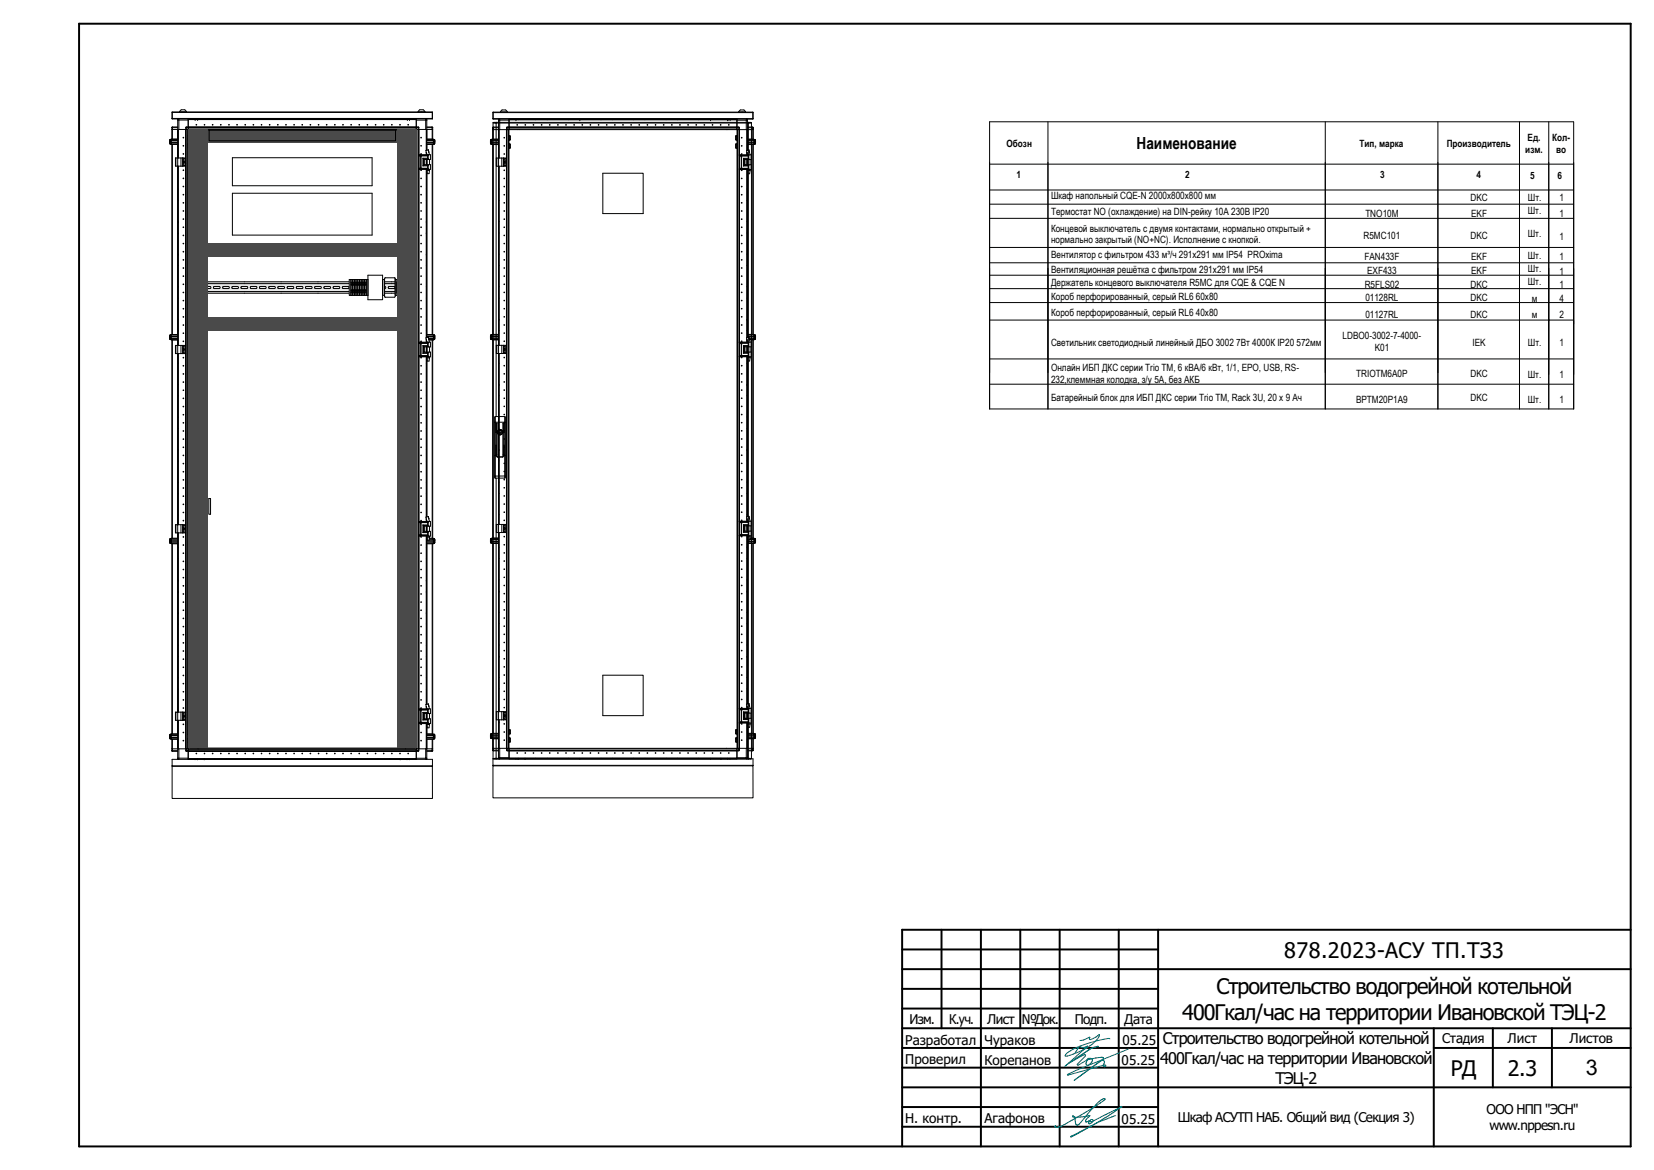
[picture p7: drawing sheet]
<svg xmlns="http://www.w3.org/2000/svg" width="420mm" height="297mm" viewBox="0 0 420 297" stroke-linecap="round" stroke-linejoin="round" font-family="sans-serif">
<defs><g id="words">
<g font-size="5.5">
<text x="326.1" y="243.2">878.2023-АСУ ТП.ТЗ3</text>
<text x="308.9" y="252.4">Строительство водогрейной котельной</text>
<text x="300.2" y="259">400Гкал/час на территории Ивановской ТЭЦ-2</text>
<text x="368.4" y="273.2">РД</text>
<text x="382.9" y="273.2">2.3</text>
<text x="402.7" y="273">3</text>
</g>
<text font-size="4.2" x="288.6" y="37.8">Наименование</text>
<g font-size="4.1">
<text x="295.3" y="265.1">Строительство водогрейной котельной</text>
<text x="294.6" y="270.1">400Гкал/час на территории Ивановской</text>
<text x="323.9" y="275.1">ТЭЦ-2</text>
</g>
<g font-size="3.4">
<text x="231" y="259.9">Изм.</text>
<text x="241" y="259.9">К.уч.</text>
<text x="250.7" y="259.9">Лист</text>
<text x="259.5" y="259.9">№Док.</text>
<text x="272.9" y="259.9">Подп.</text>
<text x="285.5" y="259.9">Дата</text>
<text x="229.9" y="265.3">Разработал</text>
<text x="250" y="265.2">Чураков</text>
<text x="285.1" y="265.3">05.25</text>
<text x="366.2" y="264.9">Стадия</text>
<text x="382.8" y="264.9">Лист</text>
<text x="398.6" y="264.9">Листов</text>
<text x="229.9" y="270.2">Проверил</text>
<text x="250" y="270.3">Корепанов</text>
<text x="284.8" y="270.3">05.25</text>
<text x="229.9" y="285">Н. контр.</text>
<text x="250" y="285.1">Агафонов</text>
<text x="284.8" y="285.3">05.25</text>
<text x="299.1" y="284.9">Шкаф АСУТП НАБ. Общий вид (Секция 3)</text>
<text x="377.5" y="282.8">ООО НПП &quot;ЭСН&quot;</text>
<text x="378.3" y="286.9">www.nppesn.ru</text>
</g>
<g font-size="2.5">
<text x="387.9" y="35.8">Ед.</text>
<text x="394.2" y="35.8">Кол-</text>
<text x="255.6" y="37.3">Обозн</text>
<text x="345.2" y="37.2">Тип, марка</text>
<text x="367.4" y="37.2">Производитель</text>
<text x="387.3" y="38.7">изм.</text>
<text x="395.2" y="38.7">во</text>
<text x="258.1" y="45.3">1</text>
<text x="301" y="45.3">2</text>
<text x="350.5" y="45.3">3</text>
<text x="375" y="45.3">4</text>
<text x="388.6" y="45.4">5</text>
<text x="395.5" y="45.4">6</text>
<text x="266.9" y="50.6">Шкаф напольный CQE-N 2000x800x800 мм</text>
<text x="373.4" y="51">DKC</text>
<text x="388" y="51.1">Шт.</text>
<text x="396" y="51.1">1</text>
<text x="266.9" y="54.5">Термостат NO (охлаждение) на DIN-рейку 10А 230В IP20</text>
<text x="266.9" y="58.8">Концевой выключатель с двумя контактами, нормально открытый +</text>
<text x="346.7" y="55">TNO10M</text>
<text x="373.6" y="55">EKF</text>
<text x="388" y="54.2">Шт.</text>
<text x="396" y="55">1</text>
<text x="266.9" y="61.8">нормально закрытый (NO+NC). Исполнение с кнопкой.</text>
<text x="266.9" y="65.6">Вентилятор с фильтром 433 м³/ч 291x291 мм IP54 PROxima</text>
<text x="346.2" y="60.7">R5MC101</text>
<text x="373.4" y="60.7">DKC</text>
<text x="388" y="60">Шт.</text>
<text x="388" y="65.7">Шт.</text>
<text x="396" y="60.8">1</text>
<text x="266.9" y="69.2">Вентиляционная решётка с фильтром 291x291 мм IP54</text>
<text x="346.5" y="66.1">FAN433F</text>
<text x="347.2" y="69.7">EXF433</text>
<text x="373.6" y="66.1">EKF</text>
<text x="373.6" y="69.7">EKF</text>
<text x="388" y="69.1">Шт.</text>
<text x="396" y="66.1">1</text>
<text x="396" y="69.7">1</text>
<text x="266.9" y="76.1">Короб перфорированный, серый RL6 60x80</text>
<text x="266.9" y="72.6">Держатель концевого выключателя R5MC для CQE &amp; CQE N</text>
<text x="346.5" y="73">R5FLS02</text>
<text x="346.7" y="76.5">01128RL</text>
<text x="373.4" y="76.5">DKC</text>
<text x="373.4" y="73">DKC</text>
<text x="388" y="72.4">Шт.</text>
<text x="389" y="76.6">м</text>
<text x="396" y="76.6">4</text>
<text x="396" y="73.1">1</text>
<text x="266.9" y="80.3">Короб перфорированный, серый RL6 40x80</text>
<text x="346.7" y="80.7">01127RL</text>
<text x="373.4" y="80.7">DKC</text>
<text x="389" y="80.8">м</text>
<text x="396" y="80.8">2</text>
<text x="266.9" y="87.8">Светильник светодиодный линейный ДБО 3002 7Вт 4000К IP20 572мм</text>
<text x="340.9" y="86.1">LDBO0-3002-7-4000-</text>
<text x="349.1" y="89">K01</text>
<text x="373.9" y="87.8">IEK</text>
<text x="388" y="87.9">Шт.</text>
<text x="396" y="87.9">1</text>
<text x="266.9" y="94.2">Онлайн ИБП ДКС серии Trio TM, 6 кВА/6 кВт, 1/1, EPO, USB, RS-</text>
<text x="344.4" y="95.7">TRIOTM6A0P</text>
<text x="373.4" y="95.8">DKC</text>
<text x="388" y="95.9">Шт.</text>
<text x="396" y="95.9">1</text>
<text x="266.9" y="101.7">Батарейный блок для ИБП ДКС серии Trio TM, Rack 3U, 20 х 9 Ач</text>
<text x="266.9" y="97.2">232,клеммная колодка, з/у 5А, без АКБ</text>
<text x="373.4" y="101.8">DKC</text>
<text x="344.3" y="102.2">BPTM20P1A9</text>
<text x="388" y="102.2">Шт.</text>
<text x="396" y="102.2">1</text>
</g>
<text font-size="1.4" fill="#fff" x="19.8" y="291">GSPublisherVersion 0.56.100.100</text>
</g></defs>
<g fill="none" stroke="#000" stroke-width=".5">
<path d="M20.1 6h394v285h-394zM239.1 236v25M249.1 236v55M259.1 236v25M269.1 236v55M284.1 236v55M294.1 236v55M414.1 236h-185v55M229.1 246h185M229.1 256h65M229.1 241h65M229.1 251h65"/>
<path d="M229.1 261h185M229.1 266h65M229.1 276h185M229.1 271h65M364.1 261v30M364.1 266h50M379.1 261v15M394.1 261v15M229.1 286h65M229.1 281h65"/>
</g>
<g fill="none" stroke="#008080" stroke-width=".25">
<path d="M276.1 265.5a1.66 1.66 0 0 1-2 .1l-1.1 1.6M276.1 265.5l.1 .1M276.2 265.6l-5.7 5.1 6.1-4.2M276.6 266.5l-5.1 3.3 3.9-2.1 .2 .4-2.1 2.1 .4 .1 2.2-1.2-.3 .7a.44 .44 0 0 0 0 .5 .44 .44 0 0 0 .5 .1l.9-.8M277.1 268.7h.1M277.1 268.7h-.8l-.1 .2 3.5-.5 .5 .2-7.4 5.6 6.2-4.5 1.1-.5M277.1 268.7l.3 .3-.2 .6M277.2 269.6h.1M278.8 265.6l-2.2 .9M278.8 265.6h.1M278.9 265.6h.1M280.1 269.2h.1"/>
<path d="M281.8 263.7l-.1-.1a26.2 26.2 0 0 0-10.9 3.8l-.3 .7a14.5 14.5 0 0 0 8.4-4.7l.2-.8-2.1 1.3a.33 .33 0 0 1-.4-.2 .33 .33 0 0 1 .1-.4l-1.5 .7-1 .1M286.6 266.3l-13.5 5.5-2 1.1 9.3-2.5h.4l-.1 .3-.2 .1-.3-.3 .3-1-.4-.3M268 285.7h.1M271.9 288.5v.1M276.7 284.5h-.1M276.7 284.5l.1 .1a.33 .33 0 0 0-.4 .3 .33 .33 0 0 0 .4 .3l.7-.6a.33 .33 0 0 0-.1-.4 .33 .33 0 0 0-.5 .1 .33 .33 0 0 0 .1 .5l7.9-3.9-6.4 4.1-4.7 2.7-1.9 .9M276.7 283.2l-3 .4a1.08 1.08 0 0 1-1.3-.3 .66 .66 0 0 1 .6 .8l.1 .7a.57 .57 0 0 0 .2 .7 .57 .57 0 0 0 .8-.2l2.7-3.3 2.5-2.6a.92 .92 0 0 1 1.3-.3l-3.4 2.3-5.3 3.1a6.1 6.1 0 0 1-3.9 1.6v-.4M276.7 283.2h.1M276.7 283.2l-.3 .4a1.09 1.09 0 0 0-.6 1.2l.8-.3M283.3 283.2a49.1 49.1 0 0 0-10.4 4.8l-1 .5"/>
</g>
<path d="M27.7 16.8h384.8v193.6h-384.8z" fill-rule="evenodd" fill="#fff"/>
<g fill="#e8e8e8">
<path d="M52.7 71.6h37.4v2.8h-37.4z"/>
<path d="M90.1 71.6h10.6v2.8h-10.6z"/>
</g>
<g fill="#e8e8e8">
<path d="M52.7 72.7h.6l.2 .4-.8 .1z" fill-rule="evenodd"/>
<path d="M90.1 72.7l.7 .1 .1 .3-.8 .1z" fill-rule="evenodd"/>
</g>
<g fill="none" stroke="#000" stroke-width=".25">
<path d="M124.5 35.9h.1M124.6 36.5l.1 .1M124.6 35.5v1M124.7 35.4v1.2M124.7 36.6h.1M124.7 35.4h.1M124.7 35.4l-.1 .1M124.8 35.4v1.2M124.8 35.4v1.1M124.8 36.5v.1M124.8 35.7h.1M124.8 35.7v.5"/>
<path d="M124.8 36.2v.1M124.8 36.2h.1M124.9 36.6l1.7 .1M124.9 36.6h1.7M124.9 35.4h1.7M124.9 35.7h1.7M124.9 35.8h1.7M124.9 36.3h1.7M124.9 36.2h1.7M125.1 32.4h.1M125.1 32.9h1.5M125.1 32.9v2.4"/>
<path d="M125.1 36.7v48.2M125.2 32.3l-.1 .1M125.2 30.1v.1M125.2 30.2h66M125.2 28.6h66M125.2 28.5v1.6M125.2 32.9v2.4M125.2 36.7v48.2M125.3 32.2l-.2 .2M125.3 32.2l-.2 .7M125.3 32.2h1.3M126.6 32.4h-1.3v.5"/>
<path d="M126.6 35.3h-1.7v1.3M126.6 32.9v100.2h2l-.6 .2v1.6l.6 .3h-2.4M126.8 30.2l-.2 .3 .1-.2M126.9 30.2v2.7M127.1 28.4v.1M128 34.9l.1 .1zM128 37l.1 .1zM128 39l.1 .2zM128.1 39.1h.1M128.1 35h.1M128.1 37h.1M128.6 32.4v158"/>
<path d="M128.6 32.4h59.2M128.8 32.9v157.1M128.8 32.9h-2.1v7.2v-7.2h-.1M128.8 32.2v.7M128.8 32.2h58.8M128.8 32.2l-.2 .2M128.8 28.4v.1M128.8 28.4a.99 .99 0 0 0-1.7 0M129.1 32.9v157.1M129.2 37.6h.1M129.2 35.5h.1M129.3 30.4h57.8"/>
<path d="M129.3 30.3h57.8M129.3 32.4v.5h-.5M129.3 30.5h-2.7v2.4M129.3 30.2v2.6h57.8M129.3 37.6h.2M129.3 35.5h.2M129.3 36.5h.2M129.3 34.5h.2M129.3 34.5v1M129.3 36.5v1.1M129.3 36.5l-.1 .1M129.3 34.5h-.1"/>
<path d="M129.5 36.5v1.1M129.5 34.5v1M129.5 37.6h.1M131 30.4h.1M131.3 31.7h.1M133.4 31.7h.1M135.5 31.7h.1M137.5 31.6l.1 .2zM137.5 31.7h.1M139.6 31.7h.1M141.7 31.7h.1M143.7 31.6l.1 .2z"/>
<path d="M143.7 31.7h.1M145.8 31.7h.1M147.2 30.4h.1M147.9 31.7h.1M149.9 31.6l.1 .2zM149.9 31.7h.1M152 31.7h.1M154.1 31.7h.1M156.1 31.7h.1M158.2 31.7h.1M160.2 31.6l.1 .2zM160.3 31.7h.1"/>
<path d="M162.3 31.7h.1M164.4 31.7h.1M166.4 31.6l.1 .2zM166.5 31.7h.1M168.5 31.7h.1M170.6 31.7h.1M172.7 31.7h.1M174.7 31.7h.1M176.7 31.6l.2 .2zM176.8 31.7h.1M178.9 31.7h.1M180.4 30.4h.1"/>
<path d="M180.9 31.7h.1M182.9 31.6l.2 .2zM183 31.7h.1M184.7 30.4h.1M184.8 30.4h.1M185.1 31.7h.1M185.4 30.4h.1M186.9 36.6v1M186.9 34.5v1M186.9 37.6h.2M186.9 35.5h.2M186.9 36.5v.1"/>
<path d="M186.9 34.5h.1M186.9 36.5h.2M186.9 34.5h.2M186.9 36.5v1.1M187.1 36.5l.1 .1M187.1 34.5h.1M187.1 34.5v1M187.1 36.5v1.1M187.1 30.2v162.2h2.4v-2.4M187.1 30.5h2.7M187.2 37.6h-.1M187.2 35.5h-.1"/>
<path d="M187.3 32.9v157.1M187.6 28.4v.1M187.6 32.2l.2 .2M187.6 32.2v.7M187.6 32.9v157.1M187.7 39.4l.1 .2M187.7 39.4v-.1h3v1.2h-1.6M187.8 32.4v6.9M187.8 39.6v3.1M187.8 39.6h.1M187.8 39.6h.4M188.2 39.4v.1"/>
<path d="M188.2 39.4v.2M188.2 39.4h.1M188.2 39.4h-.5M188.2 39.3v.1M188.2 39.5l.1 .1M188.2 39.5h.1M188.2 39.5h-.5M188.2 39.6h.1M188.2 39.6v3.1M188.3 39l.1 .2zM188.3 37l.1 .1zM188.3 34.9l.1 .1z"/>
<path d="M188.3 39.3v.1M188.3 39.4v.1M188.3 39.5h1.8M188.3 39.5v.1M188.3 39.4h1.8l-.1 .2M188.3 39.6h1.7M188.3 39.6h.1M188.3 39.6v3.1M188.4 39.1h.1M188.4 35h.1M188.4 37h.1M189.3 28.4v.1"/>
<path d="M189.3 28.4a.99 .99 0 0 0-1.7 0M189.6 30.2h.1M189.6 30.2l.1 .1M189.7 38.7l.1 .6M189.7 30.3l.1 .2M189.7 30.3h.1M189.7 32.9v5.3l-.1-5.3M189.7 38.7v.6M189.8 30.5l-.3-.3v2.7M189.8 30.5v7.7M189.8 39.2v.1M189.8 32.4h1.5"/>
<path d="M189.8 32.2h1.3M189.8 35.7h1.7M189.8 35.8h1.7M189.8 35.4h1.7v.3M189.8 35.3l1.7 .1M189.8 36.6h1.7M189.8 36.3h1.7M189.8 36.2h1.7M190 39.6v.6M190.1 39.3v1.2M190.2 38.1h.1M190.2 38.1l.1 .5"/>
<path d="M190.2 38l.1 .6M190.2 38.1l-.7 .1 .2 .5M190.3 38.6v.1M190.3 38.7l.2 .6M191.1 32.2l.2 .2M191.1 32.2v.7M191.2 32.9v2.4M191.2 36.7v48.2M191.2 30.2v-1.7h-66v1.7M191.2 28.5v1.6h-66M191.2 30.1h.1M191.2 30.1v.1"/>
<path d="M191.3 32.4h.1M191.3 32.4v2.9M191.3 32.9h-62.1l.1 157.5h-.7M191.3 36.7v48.2M191.5 35.7h.1M191.5 36.2h.1M191.5 35.7v1h-1.7M191.6 36.2v.1M191.6 35.7v.5M191.6 36.5v.1M191.6 35.7h.1M191.6 35.4h.1"/>
<path d="M191.6 36.6h.1M191.6 35.4v1.2M191.6 35.4v1.1M191.7 35.4v1.2M191.7 35.4l.2 1-.2 .2M191.9 35.9h.1M126 40.1h2.6l-.6 .3v1.5l.6 .3h-2.6zM126.2 40.1v2.1M126.7 42.2v45.5M127.4 40.1v2.1M127.8 40.1v2.1M128 40.1v2.1"/>
<path d="M128 43.2l.1 .1zM128 45.2l.1 .2zM128 47.3l.1 .1zM128 49.4l.1 .1zM128 51.4l.1 .2zM128 53.5l.1 .1zM128 55.6l.1 .1zM128 57.6l.1 .1zM128 59.7l.1 .1zM128 41l.3 .1-.2 .3 .1-.3zM128.1 57.7h.1M128.1 59.8h.1"/>
<path d="M128.1 55.6h.1M128.1 53.6h.1M128.1 51.5h.1M128.1 47.4h.1M128.1 49.4h.1M128.1 43.2h.1M128.1 45.3h.1M128.5 42h.1M128.5 40.3l.1 .5M128.6 40.2h.1M128.6 40.8h.1M128.6 41.5h.1"/>
<path d="M128.6 40.9h-.1l.1 .6M128.6 41.6h-.1v.4M187.7 42.9l.6 .1M187.8 43v43.8M187.8 42.7h.1M187.8 42.7l-.1 .2M187.8 42.7h.4M188.2 42.9h.1M188.2 42.9v.1M188.2 42.9h-.5M188.2 42.8l.1 .1M188.2 42.8v.1"/>
<path d="M188.2 42.8h-.5M188.2 42.7v.2M188.3 59.7l.1 .1zM188.3 57.6l.1 .1zM188.3 55.6l.1 .1zM188.3 53.5l.1 .1zM188.3 51.4l.1 .2zM188.3 49.4l.1 .1zM188.3 47.3l.1 .1zM188.3 45.2l.1 .2zM188.3 43.2l.1 .1zM188.3 42.8l-.1 .1"/>
<path d="M188.3 42.8h1.8M188.3 42.7l-.1 .1M188.3 42.8v.1M188.3 42.7v.1M188.3 42.9v.1h1.8M188.3 42.7h1.7M188.4 57.7h.1M188.4 59.8h.1M188.4 55.6h.1M188.4 53.6h.1M188.4 51.5h.1M188.4 47.4h.1"/>
<path d="M188.4 43.2h.1M188.4 49.4h.1M188.4 45.3h.1M188.8 40.2h1.2M188.8 40.2l.2 .1M188.8 40.2v1.9M188.8 42.1h1.2M189 42l-.2 .1M189 42h1.1M189.1 40.5v1.3h1v.2M189.1 40.5v1.3M189.7 40.5v1.3"/>
<path d="M189.7 43v42.7M189.8 40.5v1.3M189.8 43v42.7M189.8 43.3h.7l-.2 .8h-.4zM190 40.2l.1 .1h-1.1v1.7M190 42.7l.1 .2h-1.8M190 42.1v.6M190.1 41.8h.6v1.2h-.6M190.1 42v1M190.1 42l-.1 .1M190.5 40.5v1.3M190.5 43v.3"/>
<path d="M52.7 72h48M52.7 74h48M54.3 72.8l1.4-.1a.27 .27 0 0 1 .2 .3 .27 .27 0 0 1-.2 .2h-1.3l-.2-.1zM56.6 72.8l1.4-.1a.27 .27 0 0 1 .2 .3 .27 .27 0 0 1-.2 .2h-1.3zM58.9 72.8l1.4-.1a.27 .27 0 0 1 .3 .3 .27 .27 0 0 1-.2 .2h-1.3l-.2-.1zM61.3 72.8l1.4-.1a.27 .27 0 0 1 .2 .3 .27 .27 0 0 1-.2 .2h-1.3l-.2-.1zM63.6 72.8l1.4-.1a.27 .27 0 0 1 .2 .3 .27 .27 0 0 1-.2 .2h-1.2zM66 72.8l1.3-.1a.27 .27 0 0 1 .3 .3 .27 .27 0 0 1-.2 .2h-1.3zM68.3 72.8l1.4-.1a.27 .27 0 0 1 .2 .3 .27 .27 0 0 1-.2 .2h-1.3zM70.6 72.8l1.4-.1a.27 .27 0 0 1 .3 .3 .27 .27 0 0 1-.3 .2h-1.3l-.1-.1zM73 72.8l1.4-.1a.27 .27 0 0 1 .2 .3 .27 .27 0 0 1-.2 .2h-1.3l-.2-.1zM75.3 72.8l1.4-.1a.27 .27 0 0 1 .2 .3 .27 .27 0 0 1-.2 .2h-1.3l-.1-.1z"/>
<path d="M77.6 72.8l1.4-.1a.27 .27 0 0 1 .2 .3 .27 .27 0 0 1-.1 .2h-1.3zM79.9 72.8l1.5-.1a.27 .27 0 0 1 .2 .3 .27 .27 0 0 1-.2 .2h-1.3zM82.3 72.8l1.4-.1a.27 .27 0 0 1 .2 .3 .27 .27 0 0 1-.2 .2h-1.2l-.2-.1zM84.6 72.8l1.4-.1a.27 .27 0 0 1 .3 .3 .27 .27 0 0 1-.2 .2h-1.3zM87 72.8l1.4-.1a.27 .27 0 0 1 .2 .3 .27 .27 0 0 1-.2 .2h-1.3l-.2-.1zM89.3 72.8l1.4-.1a.27 .27 0 0 1 .3 .3 .27 .27 0 0 1-.2 .2h-1.4l-.2-.1zM91.7 72.8l1.4-.1a.27 .27 0 0 1 .2 .3 .27 .27 0 0 1-.2 .2h-1.3l-.2-.1zM94 72.8l1.4-.1a.27 .27 0 0 1 .2 .3 .27 .27 0 0 1-.2 .2h-1.3zM96.3 72.8l1.4-.1a.27 .27 0 0 1 .3 .3 .27 .27 0 0 1-.3 .2h-1.2zM98.7 72.8l1.4-.1a.27 .27 0 0 1 .2 .3 .27 .27 0 0 1-.2 .2h-1.3l-.2-.1zM100.7 71.5h-48v1.2h.6a.27 .27 0 0 1 .2 .3 .27 .27 0 0 1-.1 .2h-.7v1.2h48M128 61.8l.1 .1z"/>
<path d="M128 63.8l.1 .2zM128 65.9l.1 .1zM128 68l.1 .1zM128 70l.1 .2zM128 72.1l.1 .1zM128 74.2l.1 .1zM128 76.2l.1 .2zM128 78.3l.1 .1zM128.1 78.4h.1M128.1 74.2h.1M128.1 76.3h.1M128.1 72.2h.1"/>
<path d="M128.1 70.1h.1M128.1 68h.1M128.1 66h.1M128.1 61.8h.1M128.1 63.9h.1M188.3 78.3l.1 .1zM188.3 76.2l.1 .2zM188.3 74.2l.1 .1zM188.3 72.1l.1 .1zM188.3 70l.1 .2zM188.3 68l.1 .1zM188.3 65.9l.1 .1z"/>
<path d="M188.3 63.8l.1 .2zM188.3 61.8l.1 .1zM188.4 78.4h.1M188.4 74.2h.1M188.4 76.3h.1M188.4 72.2h.1M188.4 70.1h.1M188.4 68h.1M188.4 66h.1M188.4 61.8h.1M188.4 63.9h.1M124.5 85.5h.1"/>
<path d="M124.5 85.7h.1M124.6 86.1l.1 .1M124.6 85.1v1M124.7 86.2h.1M124.7 85l-.1 .1M124.7 85h.1M124.7 85v1.2M124.8 85v1.2M124.8 85.3v.1M124.8 85.4h1.8M124.8 85.4v.4M124.8 85.8v.1"/>
<path d="M124.9 85.9v.3h1.7M124.9 86.2l1.7 .1M124.9 85h1.7M124.9 85.3h1.7M124.9 85.9h1.7M125.1 86.3v50.3M125.2 86.3v50.3M126 87.7h2.6l-.6 .2v1.5l.6 .3h-2.6zM126.2 87.7v2M126.6 85.8h-1.8M126.6 84.9h-1.7v1M126.7 97.6h.1"/>
<path d="M126.7 81.1h.1M126.7 89.7v43.4M127.4 87.7v2M127.8 87.7v2M128 87.7v2M128 80.4l.1 .1zM128 82.4l.1 .2zM128 84.5l.1 .1zM128 86.6l.1 .1zM128 90.7l.1 .1zM128 92.8l.1 .1zM128 94.8l.1 .2z"/>
<path d="M128 96.9l.1 .1zM128 99l.1 .1zM128 88.4l.3 .3-.3 .2M128 88.5l.2 .2-.2 .2M128.1 97h.1M128.1 99h.1M128.1 94.9h.1M128.1 86.6h.1M128.1 92.8h.1M128.1 90.8h.1M128.1 82.5h.1M128.1 84.6h.1"/>
<path d="M128.1 80.4h.1M128.5 89.5v.1M128.5 87.8l.1 .6-.1 .5 .1 .1M128.6 87.8h.1M128.6 89.1h.1M128.6 89.1l-.1 .4M187.7 87l.1 .1M187.7 87v-.2h3v1.2h-1.6M187.7 90.4v.2h.6M187.8 87.1v3.2M187.8 90.6v41.7M187.8 87.1h.1"/>
<path d="M187.8 90.2h.1M187.8 90.2l-.1 .2M187.8 90.2h.4M187.8 87.1h.4M188.2 87h.1M188.2 87v.1M188.2 87h-.5M188.2 90.4h.1M188.2 86.8v.2M188.2 90.4v.2M188.2 90.4h-.5M188.2 87l.1 .1"/>
<path d="M188.2 90.2v.2M188.2 90.2h.1M188.2 87.1h.1M188.2 87.1v3.1M188.3 99l.1 .1zM188.3 96.9l.1 .1zM188.3 94.8l.1 .2zM188.3 92.8l.1 .1zM188.3 90.7l.1 .1zM188.3 86.6l.1 .1zM188.3 84.5l.1 .1zM188.3 82.4l.1 .2z"/>
<path d="M188.3 80.4l.1 .1zM188.3 86.8v.2M188.3 87h.1M188.3 90.4h-.1M188.3 90.4h1.8M188.3 87h1.8M188.3 90.2v.2M188.3 87v.1M188.3 87h1.8l-.1 .1M188.3 90.2l-.1 .2M188.3 90.2h1.7M188.3 87.1h1.7"/>
<path d="M188.3 87.1h.1M188.3 90.2h.1M188.3 87.1v3.1M188.4 97h.1M188.4 99h.1M188.4 94.9h.1M188.4 86.6h.1M188.4 92.8h.1M188.4 90.8h.1M188.4 82.5h.1M188.4 84.6h.1M188.4 80.4h.1"/>
<path d="M188.8 87.7l.2 .2M188.8 87.7v2M188.8 87.7h1.2M188.8 89.7h1.2M189 89.5l-.2 .2M189 89.5h1.1M189.1 88v1.4M189.1 88v1.4h1v.1M189.7 86.2l.1 .6M189.7 86.2v.6M189.7 88v1.4M189.7 90.6v40.6"/>
<path d="M189.7 81.1h.1M189.7 97.6h.1M189.8 86.8h.1M189.8 88v1.4M189.8 90.6v40.5M189.8 85.3h1.7M189.8 85h1.7v.3M189.8 84.9l1.7 .1M189.8 90.8h.7l-.2 .8h-.4zM190 87.7l.1 .2h-1.1v1.6M190 90.2l.1 .2-1.8 .2h1.8M190 87.1v.6"/>
<path d="M190 89.7v.5M190.1 89.5l-.1 .2M190.1 89.4h.6v1.2h-.6M190.1 86.8v1.2M190.1 89.5v1.1M190.2 85.6h.1M190.2 85.6l.1 .6M190.2 85.6l-.7 .1 .2 .5M190.2 85.8h1.4M190.2 85.9h1.3M190.3 86.2h1.2M190.3 86.2l.2 .6"/>
<path d="M190.5 88v1.4M190.5 90.6v.2M191.2 86.3v50.3M191.3 86.3v50.3M191.5 85.3v1h-1.2M191.6 85.4h-1.8M191.6 85.8v.1M191.6 85.4v.4M191.6 85.3v.1M191.6 85h.1M191.6 86.2h.1M191.6 85v1.2"/>
<path d="M191.7 85h.1M191.7 85v1.2M191.7 85v.1M191.7 86.2h.1M191.7 85.1v1M191.7 86.1v.1M191.9 85.5h.1M126.7 114.1h.1M128 101l.1 .2zM128 103.1l.1 .1zM128 105.2l.1 .1zM128 107.2l.1 .2z"/>
<path d="M128 109.3l.1 .1zM128 111.4l.1 .1zM128 113.4l.1 .1zM128 115.5l.1 .1zM128 117.6l.1 .1zM128 119.6l.1 .1zM128.1 117.6h.1M128.1 119.7h.1M128.1 113.5h.1M128.1 115.6h.1M128.1 111.4h.1M128.1 109.4h.1"/>
<path d="M128.1 105.2h.1M128.1 107.3h.1M128.1 101.1h.1M128.1 103.2h.1M188.3 119.6l.1 .1zM188.3 117.6l.1 .1zM188.3 115.5l.1 .1zM188.3 113.4l.1 .1zM188.3 111.4l.1 .1zM188.3 109.3l.1 .1zM188.3 107.2l.1 .2zM188.3 105.2l.1 .1z"/>
<path d="M188.3 103.1l.1 .1zM188.3 101l.1 .2zM188.4 117.6h.1M188.4 119.7h.1M188.4 113.5h.1M188.4 115.6h.1M188.4 111.4h.1M188.4 109.4h.1M188.4 105.2h.1M188.4 101.1h.1M188.4 107.3h.1M188.4 103.2h.1"/>
<path d="M189.7 114.1h.1M124.5 137.3v.1M124.6 137.8h.1M124.6 136.7v1.1M124.7 137.8h.1M124.7 136.7h.1M124.7 136.7v1.1M124.7 136.7h-.1M124.8 136.7v1.1M124.8 137h.1M124.8 137.5h.1M124.8 137v.5"/>
<path d="M124.9 137.8l1.7 .2M124.9 137.8h1.7M124.9 136.7h1.7M124.9 137h1.7M124.9 137.6h1.7M124.9 137.5h1.7M125.1 138v48.2M125.2 138v48.2M126.2 133.1h-.2l.2 2.1M126.2 135.2v-2.1h.4v47.5h2l-.6 .3v1.5l.6 .2-2.4 .1M126.6 136.6h-1.7v1.2M126.7 135.2v45.4"/>
<path d="M127.4 133.1v2.1M127.8 133.1v2.1M128 133.1v2.1M128 121.7l.1 .1zM128 123.8l.1 .1zM128 125.8l.1 .1zM128 127.9l.1 .1zM128 130l.1 .1zM128 132l.1 .2zM128 136.2l.1 .1zM128 138.2l.1 .2zM128 134l.2 .2-.2 .2"/>
<path d="M128 133.9l.3 .2-.3 .3M128.1 136.2h.1M128.1 138.3h.1M128.1 132.1h.1M128.1 125.9h.1M128.1 130h.1M128.1 128h.1M128.1 121.8h.1M128.1 123.8h.1M128.5 133.7h.1M128.5 135v.1M128.5 133.7v.7h.1"/>
<path d="M128.5 133.3v.4M128.6 134.6l-.1 .4M128.6 133.3h.1M128.6 134.6h.1M187.7 132.4l.1 .2M187.7 132.4v-.1h3v1.2h-1.6M187.7 135.9l.6 .1M187.8 132.6v3.1M187.8 136v43.8M187.8 132.6h.1M187.8 135.7h.1M187.8 135.7l-.1 .2"/>
<path d="M187.8 135.7h.4M187.8 132.6h.4M188.2 132.4v.1M188.2 132.4h.1M188.2 132.4v.2M188.2 132.4h-.5M188.2 135.9h.1M188.2 132.3v.1M188.2 135.9v.1M188.2 135.9h-.5M188.2 132.5l.1 .1M188.2 135.8l.1 .1"/>
<path d="M188.2 132.5h.1M188.2 135.8v.1M188.2 135.8h-.5M188.2 132.5h-.5M188.2 135.7v.2M188.2 135.7h.1M188.2 132.6h.1M188.2 132.6v3.1M188.3 138.2l.1 .2zM188.3 136.2l.1 .1zM188.3 132l.1 .2zM188.3 130l.1 .1z"/>
<path d="M188.3 127.9l.1 .1zM188.3 125.8l.1 .1zM188.3 123.8l.1 .1zM188.3 121.7l.1 .1zM188.3 132.4v.1M188.3 135.8l-.1 .1M188.3 132.3v.1M188.3 135.8h1.8M188.3 132.5h1.8M188.3 135.8v.1M188.3 135.7v.1M188.3 132.5v.1"/>
<path d="M188.3 135.7l-.1 .1M188.3 135.9l1.8 .1M188.3 132.4h1.8l-.1 .2M188.3 135.7h1.7M188.3 132.6h1.7M188.3 132.6h.1M188.3 135.7h.1M188.3 132.6v3.1M188.4 136.2h.1M188.4 138.3h.1M188.4 125.9h.1M188.4 132.1h.1"/>
<path d="M188.4 130h.1M188.4 121.8h.1M188.4 128h.1M188.4 123.8h.1M188.8 133.2l.2 .1M188.8 133.2v1.9M188.8 133.2h1.2M188.8 135.1h1.2M189 135l-.2 .1M189 135h1.1M189.1 133.5v1.3h1v.2M189.1 133.5v1.3"/>
<path d="M189.7 131.7l.1 .6M189.7 131.7v.6M189.7 133.5v1.3M189.7 136v42.7M189.8 132.2v.1M189.8 133.5v1.3M189.8 136v42.7M189.8 136.7h.1M189.8 137h.1M189.8 137.8h1.7M189.8 137.6h1.7M189.8 137.5h1.7"/>
<path d="M189.8 136.6h.1M189.9 137.1h.4M190 133.2l.1 .1h-1.1v1.7M190 135.7l.1 .2h-1.8M190 132.6v.6M190 135.1v.6M190.1 135l-.1 .1M190.1 134.8h.6v1.2h-.6M190.1 132.3v1.2M190.1 135v1M190.2 131.1h.1M190.2 131.1l.1 .5"/>
<path d="M190.2 131.1l-.7 .1 .2 .5M190.3 131.6l.2 .7M190.3 137h1.2M190.4 136.7h1.1v.3h-1.1M190.4 136.6l1.1 .1M190.5 136.3h-.7l.1 .8M190.5 133.5v1.3M190.5 136v.3M190.5 136.3l-.2 .8M191.2 138v48.2M191.3 138v48.2M191.5 137h.1"/>
<path d="M191.5 137.5h.1M191.5 137v1h-1.7M191.6 137.5h.1M191.6 137v.5M191.6 137h.1M191.6 136.7h.1M191.6 137.8h.1M191.6 136.7v1.1M191.7 136.7v1.1M191.7 136.7l.2 .9-.2 .2M191.9 137.2h.1M126.7 150.1h.1"/>
<path d="M128 140.3l.1 .1zM128 142.4l.1 .1zM128 144.4l.1 .2zM128 146.5l.1 .1zM128 148.6l.1 .1zM128 150.6l.1 .2zM128 152.7l.1 .1zM128 154.8l.1 .1zM128 156.8l.1 .1zM128 158.9l.1 .1zM128.1 156.9h.1M128.1 159h.1"/>
<path d="M128.1 154.8h.1M128.1 152.8h.1M128.1 150.7h.1M128.1 148.6h.1M128.1 144.5h.1M128.1 140.4h.1M128.1 146.5h.1M128.1 142.4h.1M188.3 158.9l.1 .1zM188.3 156.8l.1 .1zM188.3 154.8l.1 .1zM188.3 152.7l.1 .1z"/>
<path d="M188.3 150.6l.1 .2zM188.3 148.6l.1 .1zM188.3 146.5l.1 .1zM188.3 144.4l.1 .2zM188.3 142.4l.1 .1zM188.3 140.3l.1 .1zM188.4 156.9h.1M188.4 159h.1M188.4 154.8h.1M188.4 152.8h.1M188.4 150.7h.1M188.4 148.6h.1"/>
<path d="M188.4 144.5h.1M188.4 140.4h.1M188.4 146.5h.1M188.4 142.4h.1M189.7 150.1h.1M126.7 166.6h.1M128 161l.1 .1zM128 163l.1 .1zM128 165.1l.1 .1zM128 167.2l.1 .1zM128 169.2l.1 .1zM128 171.3l.1 .1z"/>
<path d="M128 173.4l.1 .1zM128 175.4l.1 .1zM128 177.5l.1 .1zM128 179.6l.1 .1zM128.1 179.6h.1M128.1 175.5h.1M128.1 177.6h.1M128.1 173.4h.1M128.1 165.2h.1M128.1 171.4h.1M128.1 169.3h.1M128.1 167.2h.1"/>
<path d="M128.1 161h.1M128.1 163.1h.1M187.7 180l.1 .1M187.7 180v-.2h3v1.2h-1.6M188.2 180h.1M188.2 180v.1M188.2 180h-.5M188.2 179.8v.2M188.3 179.6l.1 .1zM188.3 177.5l.1 .1zM188.3 175.4l.1 .1zM188.3 173.4l.1 .1z"/>
<path d="M188.3 171.3l.1 .1zM188.3 169.2l.1 .1zM188.3 167.2l.1 .1zM188.3 165.1l.1 .1zM188.3 163l.1 .1zM188.3 161l.1 .1zM188.3 179.8v.2M188.3 180h1.8l-.1 .1M188.3 180h.1M188.4 179.6h.1M188.4 175.5h.1M188.4 177.6h.1"/>
<path d="M188.4 173.4h.1M188.4 165.2h.1M188.4 171.4h.1M188.4 169.3h.1M188.4 161h.1M188.4 167.2h.1M188.4 163.1h.1M189.7 179.2l.1 .6M189.7 166.6h.1M189.7 179.2v.6M189.8 179.7v.1M190.1 179.8v1.2"/>
<path d="M190.2 178.6h.1M190.2 178.6l.1 .6M190.2 178.6l-.7 .1 .2 .5M190.3 179.2l.2 .6M124.5 186.8h.1M124.5 186.9v.1M124.6 187.4h.1M124.6 186.3v1.1M124.7 187.4h.1M124.7 186.3h-.1M124.7 186.3v1.1M124.7 186.3h.1"/>
<path d="M124.8 186.3v1.1M124.8 186.6h.1M124.8 186.6h1.8M124.8 186.6v.5M124.8 187.1h.1M124.9 187.4l1.7 .1M124.9 187.4h1.7M124.9 186.3h1.7M124.9 186.6h1.7M124.9 187.1h1.7M125.1 190.4l.1 .1M125.1 190.4l.2 .2"/>
<path d="M125.1 190.4h1.5M125.1 187.5v2.9M125.1 190h66.2M125.2 194.3l65.9 .1M125.2 192.6h66v1.7h-66zM125.2 194.3l.1 .1M125.2 194.3v8.2h66v-8.2M125.2 187.5v2.5M125.3 190v.6M125.3 190.6h1.3M126.2 182.7v-2.1h.4v11.7M126.2 180.6h-.2l.2 2.1"/>
<path d="M126.6 192.3v.3h.1M126.6 192.3h2.7M126.6 187.1h-1.8M126.6 186.2h-1.7v1.2M126.7 183.3h.1M126.7 182.7v7.3M126.7 192.6h.1M126.9 190v2.6l-.3-.3M127.4 180.6v2.1M127.8 180.6v2.1M128 180.6v2.1M128 183.7l.1 .1z"/>
<path d="M128 185.8l.1 .1zM128 187.8l.1 .1zM128 181.5l.2 .2-.2 .2M128 181.5l.3 .2-.3 .2M128.1 187.9h.1M128.1 183.8h.1M128.1 185.8h.1M128.5 181.2v.1M128.5 181.9v.1M128.5 182.6h.1M128.5 181.5v.4M128.5 182.2v.4"/>
<path d="M128.5 181.3h.1M128.5 182h.1M128.5 182.1h.1M128.5 180.8v.4M128.5 181.4v.1M128.5 182.1v.1M128.6 182h.1M128.6 181.3h.1M128.6 180.8h.1M128.6 181.4h-.1M128.6 190.4l.2 .2M128.8 190v.6"/>
<path d="M128.8 190.6h.5M129.2 188.3l.1 .1M129.2 186.3h.1M129.3 190.6h57.8h-57.8M129.3 188.4h.2M129.3 187.3h.2M129.3 185.2h.2M129.3 185.2v1.1M129.3 187.3v1.1M129.3 187.3l-.1 .1M129.3 185.2l-.1 .1M129.5 187.3v1.1"/>
<path d="M129.5 185.2v1.1M129.5 188.4h.1M129.5 186.3h-.2M131 192.5h.1M131.3 191.1h.1M131.5 192.5h.1M131.6 192.5h.1M133.3 192.5h.1M133.4 191.1h.1M133.4 192.5h.1M135.5 191.1h.1M137.5 191.1l.1 .1z"/>
<path d="M137.5 191.1h.1M139.6 191.1h.1M141.7 191.1h.1M143.7 191.1l.1 .1zM143.7 191.1h.1M145.8 191.1h.1M147.2 192.5h.1M147.9 191.1h.1M149.9 191.1l.1 .1zM149.9 191.1h.1M152 191.1h.1M154.1 191.1h.1"/>
<path d="M156.1 191.1h.1M158.2 191.1h.1M160.2 191.1l.1 .1zM160.3 191.1h.1M162.3 191.1h.1M164.4 191.1h.1M166.4 191.1l.1 .1zM166.5 191.1h.1M168.5 191.1h.1M170.6 191.1h.1M172.7 191.1h.1M174.7 191.1h.1"/>
<path d="M176.7 191.1l.2 .1zM176.8 191.1h.1M178.9 191.1h.1M180.4 192.5h.1M180.9 191.1h.1M182.9 191.1l.2 .1zM183 191.1h.1M183 192.5h.1M183.1 192.5h.1M184.8 192.5h.1M185.1 191.1h.1M185.4 192.5h.1"/>
<path d="M186.9 185.3v1M186.9 187.3v1.1M186.9 188.4h.2M186.9 186.3h.2M186.9 185.2v.1M186.9 187.3h.2M186.9 185.2h.2M186.9 185.2v1.1M186.9 187.3h.1M187.1 185.2l.1 .1M187.1 187.3l.1 .1M187.1 185.2v1.1"/>
<path d="M187.1 187.3v1.1M187.1 190.1h-57.8v2.5M187.2 186.3h-.1M187.2 188.3l-.1 .1M187.6 190.6h-.5v1.9h-57.8h57.8v.1M187.6 190v.4h-58.3M187.7 183.4h.5M187.7 183.4l.6 .1M187.8 190.4l-.2 .2M187.8 183.5v6.9l-.2 .2M187.8 180.1v3.2M187.8 180.1h.1"/>
<path d="M187.8 183.2h.1M187.8 183.2l-.1 .2M187.8 183.2h.4M187.8 180.1h.4M188.2 183.4h.1M188.2 183.4v.1M188.2 180l.1 .1M188.2 183.4h-.5M188.2 183.2v.2M188.2 183.2h.1M188.2 180.1h.1M188.2 180.1v3.1"/>
<path d="M188.3 187.8l.1 .1zM188.3 185.8l.1 .1zM188.3 183.7l.1 .1zM188.3 180h1.8M188.3 183.4h-.1M188.3 183.4v.1h1.8M188.3 183.2l-.1 .2M188.3 183.2h1.7M188.3 180.1h1.7M188.3 180.1h.1M188.3 183.2h.1M188.3 180.1v3.1"/>
<path d="M188.3 183.4h.1M188.3 183.2v.2M188.3 180v.1M188.4 187.9h.1M188.4 183.8h.1M188.4 185.8h.1M188.8 180.7v2M188.8 180.7l.2 .2M188.8 180.7h1.2M188.8 182.7h1.2M189 182.5l-.2 .2M189.1 181v1.3"/>
<path d="M189.7 192.6l.1-.2v.2M189.7 181v1.3M189.7 183.5v6.5M189.8 183.5v8.9h-.3v.2M189.8 181v1.3M189.8 190.6h1.3M189.8 186.3h1.7v.3h-1.7M189.8 186.2l1.7 .1M189.8 187.4h1.7M189.8 187.1h1.8M189.8 187.1h1.7M189.8 183.8h.7l-.2 .8h-.4z"/>
<path d="M190 180.7l.1 .2h-1.1v1.6h1.1v-.2h-1v-1.3M190 183.2l.1 .2h-1.8M190 182.7l.1-.2v1M190 180.1v.6M190 182.7v.5M190.1 183.4h-1.8M190.1 182.3h.6v1.2h-.6M190.5 181v1.3M190.5 183.5v.3M191.1 190v.4h-1.3M191.1 194.4h.1M191.2 187.5v2.5"/>
<path d="M191.2 194.4h-.1M191.2 194.3v.1M191.3 190.4h.1M191.3 190.4l-.1 .1M191.3 190.4l-.2 .2M191.3 190l-.2 .6M191.3 187.5v2.5M191.5 186.6v.9h-1.7M191.6 187.1h.1M191.6 186.6h-1.8M191.6 186.6v.5M191.6 186.6h.1"/>
<path d="M191.6 186.3h.1M191.6 187.4h.1M191.6 186.3v1.1M191.7 186.3h.1M191.7 186.3v1.1M191.7 187.4h.1M191.9 186.9v.1"/>
<circle cx="131.3" cy="31.7" r=".08"/>
<circle cx="133.4" cy="31.7" r=".08"/>
<circle cx="135.5" cy="31.7" r=".08"/>
<circle cx="139.6" cy="31.7" r=".08"/>
<circle cx="141.7" cy="31.7" r=".08"/>
<circle cx="145.8" cy="31.7" r=".08"/>
<circle cx="147.9" cy="31.7" r=".08"/>
<circle cx="152" cy="31.7" r=".08"/>
<circle cx="154.1" cy="31.7" r=".08"/>
<circle cx="156.1" cy="31.7" r=".08"/>
<circle cx="158.2" cy="31.7" r=".08"/>
<circle cx="162.3" cy="31.7" r=".08"/>
<circle cx="164.4" cy="31.7" r=".08"/>
<circle cx="168.5" cy="31.7" r=".08"/>
<circle cx="170.6" cy="31.7" r=".08"/>
<circle cx="172.7" cy="31.7" r=".08"/>
<circle cx="174.7" cy="31.7" r=".08"/>
<circle cx="178.9" cy="31.7" r=".08"/>
<circle cx="180.9" cy="31.7" r=".08"/>
<circle cx="185.1" cy="31.7" r=".08"/>
<circle cx="131.3" cy="191.1" r=".08"/>
<circle cx="133.4" cy="191.1" r=".08"/>
<circle cx="135.5" cy="191.1" r=".08"/>
<circle cx="139.6" cy="191.1" r=".08"/>
<circle cx="141.7" cy="191.1" r=".08"/>
<circle cx="145.8" cy="191.1" r=".08"/>
<circle cx="147.9" cy="191.1" r=".08"/>
<circle cx="152" cy="191.1" r=".08"/>
<circle cx="154.1" cy="191.1" r=".08"/>
<circle cx="156.1" cy="191.1" r=".08"/>
<circle cx="158.2" cy="191.1" r=".08"/>
<circle cx="162.3" cy="191.1" r=".08"/>
<circle cx="164.4" cy="191.1" r=".08"/>
<circle cx="168.5" cy="191.1" r=".08"/>
<circle cx="170.6" cy="191.1" r=".08"/>
<circle cx="172.7" cy="191.1" r=".08"/>
<circle cx="174.7" cy="191.1" r=".08"/>
<circle cx="178.9" cy="191.1" r=".08"/>
<circle cx="180.9" cy="191.1" r=".08"/>
<circle cx="185.1" cy="191.1" r=".08"/>
</g>
<g fill="#4a4a4a">
<path d="M52.7 32.9h48.1v3.3h-48.1z"/>
<path d="M52.7 80.6h48.1v3.3h-48.1z"/>
<path d="M52.7 61.8h48.1v3.4h-48.1z"/>
</g>
<path d="M93.5 69.9h3.6v6.1h-3.6z" fill="#fff"/>
<path d="M97.4 71v4" fill="none" stroke="#e8e8e8" stroke-width=".4"/>
<path d="M97.5 72.1v.2l-.1-.1z" fill-rule="evenodd" fill="#e8e8e8"/>
<path d="M100.6 71v4" fill="none" stroke="#e8e8e8" stroke-width=".42"/>
<path d="M100.7 72.1v.2l-.1-.1z" fill-rule="evenodd" fill="#e8e8e8"/>
<path d="M93.2 71v4" fill="none" stroke="#e8e8e8" stroke-width=".4"/>
<path d="M93.4 72.1v.2l-.2-.1z" fill-rule="evenodd" fill="#e8e8e8"/>
<path d="M53.2 126.5v4" fill="none" stroke="#e8e8e8" stroke-width=".4"/>
<path d="M53.4 127.7v.2l-.1-.1z" fill-rule="evenodd" fill="#e8e8e8"/>
<path d="M88.9 71v4" fill="none" stroke="#e8e8e8" stroke-width=".42"/>
<path d="M89 72.1v.2l-.1-.1z" fill-rule="evenodd" fill="#e8e8e8"/>
<path d="M89.3 71v4" fill="none" stroke="#e8e8e8" stroke-width=".4"/>
<path d="M89.5 72.1v.2l-.2-.1z" fill-rule="evenodd" fill="#e8e8e8"/>
<g fill="#fff">
<path d="M89.5 72.1v.2l-.2-.1z" fill-rule="evenodd"/>
<path d="M89.2 72.1h.3z" fill-rule="evenodd"/>
<path d="M89.2 72.3l.1-.1 .1 .2z" fill-rule="evenodd"/>
<path d="M89.2 72.1l.1 .1-.1 .1z" fill-rule="evenodd"/>
<path d="M89.3 73.7l.2-.1v.3z" fill-rule="evenodd"/>
<path d="M89.2 73.6h.3l-.2 .1z" fill-rule="evenodd"/>
<path d="M89.2 73.9l.1-.1 .1 .1z" fill-rule="evenodd"/>
<path d="M89.2 73.6l.1 .2-.1 .1z" fill-rule="evenodd"/>
</g>
<path d="M89.8 71v4" fill="none" stroke="#e8e8e8" stroke-width=".42"/>
<path d="M89.9 72.1v.2l-.1-.1z" fill-rule="evenodd" fill="#e8e8e8"/>
<g fill="#fff">
<path d="M89.9 72.1v.2l-.1-.1z" fill-rule="evenodd"/>
<path d="M89.6 72.1h.3z" fill-rule="evenodd"/>
<path d="M89.8 72.2l.1 .1-.3 .1z" fill-rule="evenodd"/>
<path d="M89.6 72.1l.2 .1-.2 .1z" fill-rule="evenodd"/>
<path d="M89.8 73.7l.1-.1v.3z" fill-rule="evenodd"/>
<path d="M89.6 73.6h.3l-.1 .1z" fill-rule="evenodd"/>
<path d="M89.8 73.8l.1 .1h-.3z" fill-rule="evenodd"/>
<path d="M89.6 73.6l.2 .2-.2 .1z" fill-rule="evenodd"/>
</g>
<path d="M90.2 71v4" fill="none" stroke="#e8e8e8" stroke-width=".42"/>
<path d="M90.3 72.1v.2l-.1-.1z" fill-rule="evenodd" fill="#e8e8e8"/>
<g fill="#fff">
<path d="M90.3 72.1v.2l-.1-.1z" fill-rule="evenodd"/>
<path d="M90.1 72.1h.2z" fill-rule="evenodd"/>
<path d="M90.1 72.3l.1-.1 .1 .1z" fill-rule="evenodd"/>
<path d="M90.1 72.1l.1 .1-.1 .1z" fill-rule="evenodd"/>
<path d="M90.2 73.7l.1-.1 .1 .2z" fill-rule="evenodd"/>
<path d="M90.1 73.6h.2l-.1 .1z" fill-rule="evenodd"/>
<path d="M90.1 73.9l.1-.1 .1 .1z" fill-rule="evenodd"/>
<path d="M90.1 73.6l.1 .2-.2 .1z" fill-rule="evenodd"/>
</g>
<path d="M90.6 71v4" fill="none" stroke="#e8e8e8" stroke-width=".4"/>
<path d="M90.8 72.1v.2l-.2-.1z" fill-rule="evenodd" fill="#e8e8e8"/>
<g fill="#fff">
<path d="M90.8 72.1v.2l-.2-.1z" fill-rule="evenodd"/>
<path d="M90.5 72.1h.3z" fill-rule="evenodd"/>
<path d="M90.5 72.3l.1-.1 .1 .2z" fill-rule="evenodd"/>
<path d="M90.5 72.1l.1 .1-.1 .1z" fill-rule="evenodd"/>
<path d="M90.6 73.7l.2-.1v.3z" fill-rule="evenodd"/>
<path d="M90.5 73.6h.3l-.2 .1z" fill-rule="evenodd"/>
<path d="M90.5 73.9l.1-.1 .1 .1z" fill-rule="evenodd"/>
<path d="M90.5 73.6l.1 .2-.1 .1z" fill-rule="evenodd"/>
</g>
<path d="M91.1 71v4" fill="none" stroke="#e8e8e8" stroke-width=".42"/>
<path d="M91.2 72.1v.2l-.1-.1z" fill-rule="evenodd" fill="#e8e8e8"/>
<g fill="#fff">
<path d="M91.2 72.1v.2l-.1-.1z" fill-rule="evenodd"/>
<path d="M91 72l.2 .1z" fill-rule="evenodd"/>
<path d="M91 72.3l.1-.1 .1 .1z" fill-rule="evenodd"/>
<path d="M90.9 72.1l.2 .1-.2 .1z" fill-rule="evenodd"/>
<path d="M91.1 73.7l.1-.1v.2z" fill-rule="evenodd"/>
<path d="M91 73.6h.2l-.1 .1z" fill-rule="evenodd"/>
<path d="M91 73.9l.1-.1 .1 .1z" fill-rule="evenodd"/>
<path d="M90.9 73.6l.2 .2-.2 .1z" fill-rule="evenodd"/>
</g>
<path d="M91.5 71v4" fill="none" stroke="#e8e8e8" stroke-width=".42"/>
<path d="M91.6 72.1v.2z" fill-rule="evenodd" fill="#e8e8e8"/>
<g fill="#fff">
<path d="M91.6 72.1v.2z" fill-rule="evenodd"/>
<path d="M91.4 72.1h.2z" fill-rule="evenodd"/>
<path d="M91.5 72.2l.1 .1-.2 .1z" fill-rule="evenodd"/>
<path d="M91.4 72.1l.1 .1-.1 .1z" fill-rule="evenodd"/>
<path d="M91.6 73.6v.3z" fill-rule="evenodd"/>
<path d="M91.4 73.6h.2l-.1 .1z" fill-rule="evenodd"/>
<path d="M91.5 73.8l.1 .1h-.2z" fill-rule="evenodd"/>
<path d="M91.4 73.6l.1 .2-.1 .1z" fill-rule="evenodd"/>
</g>
<path d="M91.9 71v4" fill="none" stroke="#e8e8e8" stroke-width=".4"/>
<path d="M92.1 72.1v.2l-.2-.1z" fill-rule="evenodd" fill="#e8e8e8"/>
<g fill="#fff">
<path d="M92.1 72.1v.2l-.2-.1z" fill-rule="evenodd"/>
<path d="M91.8 72.1h.3z" fill-rule="evenodd"/>
<path d="M91.8 72.3l.1-.1 .2 .1z" fill-rule="evenodd"/>
<path d="M91.8 72.1l.1 .1-.1 .1z" fill-rule="evenodd"/>
<path d="M91.9 73.7l.2-.1v.2z" fill-rule="evenodd"/>
<path d="M91.8 73.6h.3l-.2 .1z" fill-rule="evenodd"/>
<path d="M91.8 73.9l.1-.1 .2 .1z" fill-rule="evenodd"/>
<path d="M91.8 73.6l.1 .2-.1 .1z" fill-rule="evenodd"/>
</g>
<path d="M92.4 71v4" fill="none" stroke="#e8e8e8" stroke-width=".42"/>
<path d="M92.5 72.1v.2l-.1-.1z" fill-rule="evenodd" fill="#e8e8e8"/>
<g fill="#fff">
<path d="M92.5 72.1v.2l-.1-.1z" fill-rule="evenodd"/>
<path d="M92.3 72l.2 .1z" fill-rule="evenodd"/>
<path d="M92.2 72.3l.2-.1 .1 .1z" fill-rule="evenodd"/>
<path d="M92.2 72.1l.1 .1-.1 .1z" fill-rule="evenodd"/>
<path d="M92.4 73.7l.1-.1v.2z" fill-rule="evenodd"/>
<path d="M92.2 73.6h.3l-.1 .1z" fill-rule="evenodd"/>
<path d="M92.2 73.9l.2-.1 .1 .1z" fill-rule="evenodd"/>
<path d="M92.2 73.6l.1 .2-.1 .1z" fill-rule="evenodd"/>
</g>
<path d="M92.8 71v4" fill="none" stroke="#e8e8e8" stroke-width=".42"/>
<path d="M92.9 72.1v.2z" fill-rule="evenodd" fill="#e8e8e8"/>
<g fill="#fff">
<path d="M92.9 72.1v.2z" fill-rule="evenodd"/>
<path d="M92.7 72.1h.2z" fill-rule="evenodd"/>
<path d="M92.7 72.3l.1-.1 .1 .1z" fill-rule="evenodd"/>
<path d="M92.6 72.1l.2 .1-.1 .1z" fill-rule="evenodd"/>
<path d="M92.9 73.6v.3z" fill-rule="evenodd"/>
<path d="M92.7 73.6h.2l-.1 .1z" fill-rule="evenodd"/>
<path d="M92.7 73.9l.1-.1 .1 .1z" fill-rule="evenodd"/>
<path d="M92.6 73.6l.2 .2-.1 .1z" fill-rule="evenodd"/>
</g>
<g fill="none" stroke="#000" stroke-width=".25">
<path d="M43.1 35.9h.1M43.2 35.4l-.1 .9 .1 .2M43.2 35.4v1.1M43.2 35.4h.1M43.2 36.5h.1M43.3 35.4v1.1M43.3 35.7h.1M43.4 35.7v.5M43.4 36.2h-.1M43.4 36.2l1.7 .1M43.4 35.7l1.7 .1M43.5 36.2h1.6"/>
<path d="M43.5 36.5l1.6 .2M43.5 36.5h1.6M43.5 35.4h1.6M43.5 35.7h1.6M43.6 32.9v2.4M43.6 36.7v48.2M43.6 32.9h1.5M43.6 32.4h.1M43.7 32.3l-.1 .1M43.7 30h.1M43.7 28.5v1.7M43.7 30.1h66.1"/>
<path d="M43.7 28.4h66.1M43.7 28.5h66.1M43.8 32.9v2.4M43.8 36.7v48.2M43.8 32.2l-.2 .2M43.8 32.2h1.3M43.8 32.2l-.2 .7M45.1 35.3h-1.6v1.2M45.1 32.9v100.3h2l-.6 .3v1.5l.6 .3h-2.4M45.1 32.4h-1.3v.5M45.3 30.2h.1M45.3 30.2l-.2 .3v-.3"/>
<path d="M45.4 30.2v2.7M45.6 28.4h1.7M45.6 28.4h.1M45.6 28.4l.4-.5h.4a.71 .71 0 0 1 .9 .5M46.5 34.9l.1 .1zM46.5 37l.1 .1zM46.5 39l.1 .1zM46.6 39.1h.1M46.6 34.9h.1M46.6 37h.1M47.1 32.9v157.2M47.2 32.4v158.2"/>
<path d="M47.3 32.2l-.1 .2M47.3 32.2v158.5M47.3 28.4h.1M47.6 32.9v157.2M47.8 37.5l.2 .1M47.8 35.5h.1M47.8 30.3h57.9M47.8 30.5h-2.7v2.4M47.8 30.2v2.5h57.9M47.8 32.4v.5h-2.5v7.2v-7.2h-.2M47.8 34.5h.1M47.8 35.5h.2"/>
<path d="M47.8 34.5h.2M48 34.5v1M48 36.5v1.1M48 36.5l-.2 .1M48 37.6h.1M48 35.5h.1M48.2 33h57.2v156.9h-57.2zM49.5 30.3h.1M49.8 31.6l.1 .1zM49.9 31.7h.1M50.2 30.3h.1M51.9 31.6l.1 .1z"/>
<path d="M51.9 31.7h.1M53.9 31.6l.2 .1zM54 31.7h.1M56 31.6l.1 .1zM56.1 31.7h.1M58.1 31.6l.1 .1zM58.1 31.7h.1M60.1 31.6l.2 .1zM60.2 31.7h.1M62.2 31.6l.1 .1zM62.3 31.7h.1M64.3 31.6l.1 .1z"/>
<path d="M64.3 31.7h.1M66.4 31.6l.1 .1zM66.4 31.7h.1M68.4 31.6l.1 .1zM68.5 31.7h.1M70.5 31.6l.1 .1zM70.6 31.7h.1M72.6 31.6l.1 .1zM72.6 31.7h.1M74.6 31.6l.1 .1zM74.7 31.7h.1M76.7 31.6l.1 .1z"/>
<path d="M76.8 31.7h.1M78.8 31.6l.1 .1zM78.8 31.7h.1M80.8 31.6l.2 .1zM80.9 31.7h.1M82.9 31.6l.1 .1zM83 31.7h.1M85 31.6l.1 .1zM85 31.7h.1M87 31.6l.2 .1zM87.1 31.7h.1M89.1 31.6l.1 .1z"/>
<path d="M89.2 31.7h.1M91.2 31.6l.1 .1zM91.2 31.7h.1M93.2 31.6l.2 .1zM93.3 31.7h.1M95.3 31.6l.1 .1zM95.4 31.7h.1M97.4 31.6l.1 .1zM97.4 31.7h.1M99.4 31.6l.2 .1zM99.5 31.7h.1M101.5 31.6l.1 .1z"/>
<path d="M101.6 31.7h.1M103.4 30.3h.1M103.6 31.6l.1 .1zM103.7 31.7h.1M104 30.3h.1M105.5 34.5v1M105.5 36.5v1.1M105.5 36.5h.1M105.5 34.5h.1M105.5 35.5h.2M105.5 36.5l.2 .1M105.5 34.5h.2"/>
<path d="M105.7 34.5h.1M105.7 30.2v162.3h2.4v-2.4M105.7 30.5h2.7M105.7 37.5l-.2 .1M105.7 35.5h.1M105.9 32.9v157.2M106.2 28.4h.1M106.2 28.4h1.7M106.2 28.4a.98 .98 0 0 1 1.7 0M106.2 32.2v158.4h-58.4M106.2 32.2h-58.9M106.2 32.2l.2 .2"/>
<path d="M106.3 39.3h3v1.2h-1.6v1.3h1v.2M106.3 39.4l.1 .1M106.4 39.6h.1M106.4 39.5v.1M106.4 32.4h-59.2M106.4 32.4l-.1 7M106.4 39.6v3.1M106.4 39.6h.4M106.8 39.4v.1M106.8 39.4h.1M106.8 39.5v.1M106.8 39.3v.1"/>
<path d="M106.8 39.4h-.5M106.8 39.5l.1 .1M106.8 39.5h-.5M106.8 39.6h.1M106.8 39.6v3.1M106.9 39l.1 .1zM106.9 39.3v.1M106.9 39.6h1.7M106.9 39.4v.1M106.9 39.5h1.8M106.9 39.4l-.1 .1M106.9 39.5v.1"/>
<path d="M106.9 39.6v3.1M106.9 39.4h1.8l-.1 .2M107 39.1h.1M107 34.9h.1M107 37h.1M107.9 28.4h.1M108.2 30.2h.1M108.2 32.9l.1 5.3zM108.2 38.7l.2 .6M108.2 38.7l.2 .5M108.3 30.2l.1 .3M108.3 30.2v.1"/>
<path d="M108.3 38.7v.6M108.4 32.2h1.3M108.4 30.5v7.6M108.4 32.4h1.5M108.4 35.7h1.6M108.4 35.4h1.6v.3M108.4 35.3l1.6 .1M108.4 36.5h1.6M108.4 36.2h1.6M108.4 30.5l-.3-.3v2.7M108.6 39.6v.6M108.7 39.3v1.2"/>
<path d="M108.8 38l.1 .6M108.8 38v.1M108.8 38l-.7 .2 .1 .5M108.9 38.6l.2 .7M109.7 32.2v.7M109.7 32.2l.2 .2M109.7 32.9v2.4M109.7 36.7v48.2M109.8 28.5v1.5M109.8 28.4v1.8h-66.1v-1.8M109.8 30v.2M109.9 32.9h-62.1v157.7h-.6"/>
<path d="M109.9 32.4v2.9M109.9 36.7v48.2M110 35.7v1h-1.6M110.1 35.7v.5M110.1 36.2h.1M110.1 35.7l-1.7 .1M110.1 36.2l-1.7 .1M110.2 35.7h-.1M110.2 35.4v1.1M110.2 35.4h.1M110.2 36.5h.1M110.3 35.4v1.1"/>
<path d="M110.3 36.5h.1M110.3 35.4h.1M110.4 35.9h.1M125.2 31.1l.8 .1M125.2 31.1v161.5h.1M125.2 31.1h.1M125.3 31.1l.7 .1M126 31.2v-.1v74.6M126 31.2h64M190 31.1h.6M190 31.1v.1M190 31.1v161.6"/>
<path d="M190 31.1h-64.6M190.6 31.1l-.6 .1M190.6 31.1h.2M190.8 31.1l-.8 .1M190.8 31.1v161.5l-.8-.1M266.1 30.9v72.9M336.5 30.9v72.9M365.1 30.9v72.9M385.8 30.9v72.9M393.3 30.9v72.9M399.6 30.9h-148.3v72.9h148.3v-72.8M44.6 40.1h2.5l-.6 .3v1.5l.6 .3h-2.5z"/>
<path d="M44.7 40.1v2.1M45.3 59.1h.1M45.3 56.3h.1M45.3 42.2v45.5M46 40.1v2.1M46.4 40.1v2.1M46.5 40.1v2.1M46.5 43.2l.1 .1zM46.5 45.2l.1 .1zM46.5 47.3l.1 .1zM46.5 49.4l.1 .1zM46.5 51.4l.1 .1z"/>
<path d="M46.5 53.5l.1 .1zM46.5 55.6l.1 .1zM46.5 57.6l.1 .1zM46.5 59.7l.1 .1zM46.5 40.9l.3 .2-.3 .3M46.6 57.7h.1M46.6 59.8h.1M46.6 55.6h.1M46.6 53.6h.1M46.6 51.5h.1M46.6 47.3h.1M46.6 49.4h.1"/>
<path d="M46.6 43.2h.1M46.6 45.3h.1M47 40.3l.1 .4M47.1 41.4h.1M47.1 40.7h.1M47.1 40.2h.1M47.1 40.9h-.1l.1 .5M47.1 41.6h-.1v.4M59 49.1h35.5v10.6h-35.5zM59 40h35.5v7.2h-35.5zM106.3 42.9v44.1M106.4 42.8l-.1 .1"/>
<path d="M106.4 42.7v.1M106.4 42.7h.4M106.8 42.9v.1M106.8 42.9h-.5M106.8 42.8v.1M106.8 42.8l.1 .1M106.8 42.8h-.5M106.8 42.7h.1M106.8 42.7v.1M106.9 53.5l.1 .1zM106.9 47.3l.1 .1zM106.9 45.2l.1 .1z"/>
<path d="M106.9 42.8h1.8M106.9 42.8l-.1 .1M106.9 43h-.6M106.9 42.7h1.7M106.9 42.7l-.1 .1M106.9 42.8h.1M106.9 42.7v.1M106.9 42.9v.1h1.8M107 57.7h.1M107 59.8h.1M107 55.6h.1M107 53.6h.1"/>
<path d="M107 51.5h.1M107 47.3h.1M107 43.2h.1M107 49.4h.1M107 45.3h.1M107.4 42.1h1.2M107.4 40.2v1.9M107.4 40.2h1.2M107.4 40.2l.1 .1M107.5 42h1.2M107.5 42l-.1 .1M107.7 40.5v1.3"/>
<path d="M108.3 56.3h.1M108.3 59.1h.1M108.3 40.5v1.3M108.3 43v42.7M108.4 40.5v1.3M108.4 43v42.7M108.4 43.3h.7l-.2 .8h-.4zM108.6 42.1v.6M108.6 40.2l.1 .1h-1.2v1.7M108.6 42.7l.1 .2h-1.8M108.7 41.8h.6v1.2h-.6M108.7 42v1"/>
<path d="M108.7 42l-.1 .1M109.1 40.5v1.3M109.1 43v.3M153.1 44h10.2v10.2h-10.2zM251.3 41.7h148.3M251.3 48.2h148.3M251.3 51.8h148.3M251.3 55.4h148.3M45.3 64.5h.1M46.5 61.8l.1 .1zM46.5 63.8l.1 .2zM46.5 65.9l.1 .1z"/>
<path d="M46.5 68l.1 .1zM46.5 70l.1 .2zM46.5 72.1l.1 .1zM46.5 74.2l.1 .1zM46.5 76.3l.1 .1zM46.5 78.3l.1 .1zM46.6 78.4h.1M46.6 74.2h.1M46.6 76.3h.1M46.6 72.2h.1M46.6 70.1h.1M46.6 68h.1"/>
<path d="M46.6 66h.1M46.6 61.8h.1M46.6 63.9h.1M89.1 71.8h3.9M89.1 74.2h3.9M89.1 74.3h3.9M89.1 71.6h3.9M89.2 72.1l.3 .2M89.2 73.6l.3 .3M89.5 72.1l-.3 .2M89.5 73.6l-.3 .3M89.6 72.1l.3 .2"/>
<path d="M89.6 73.6l.3 .3M89.9 72.1l-.3 .2M89.9 73.6l-.3 .3M90.1 72.1l.2 .2M90.1 73.6l.2 .3M90.3 72.1l-.2 .2M90.3 73.6l-.2 .3M90.5 72.1l.3 .2M90.5 73.6l.3 .3M90.8 72.1l-.3 .2M90.8 73.6l-.3 .3M90.9 72.1l.3 .2"/>
<path d="M90.9 73.6l.3 .3M91.2 72.1l-.3 .2M91.2 73.6l-.3 .3M91.4 72.1l.2 .2M91.4 73.6l.2 .3M91.6 72.1l-.2 .2M91.6 73.6l-.2 .3M91.8 72.1l.3 .2M91.8 73.6l.3 .3M92.1 72.1l-.3 .2M92.1 73.6l-.3 .3M92.2 72.1l.3 .2"/>
<path d="M92.2 73.6l.3 .3M92.5 72.1l-.3 .2M92.5 73.6l-.3 .3M92.7 72.1l.2 .2M92.7 73.6l.2 .3M92.9 72.1l-.2 .2M92.9 73.6l-.2 .3M93.4 69.9h3.8v6.2h-3.8zM93.4 71h-4.7v4h.4v-4v4h.5v-4v4h.4v-4v4h.4v-4v4h.4l.1-4v4h.4v-4v4h.4v-4v4h.5v-4v4h.4v-4v4h.4v-4v4h.4M97.2 71h.4v4h-.4zM100.3 70.6l-2.5-.1-.1 .2 .1 4.8h2.4l.1-.2v-4.6M100.3 70.6v.1"/>
<path d="M100.3 71h.5v4h-.5zM106.9 76.3l.1 .1zM106.9 70l.1 .2zM106.9 68l.1 .1zM106.9 61.8l.1 .1zM107 78.4h.1M107 74.2h.1M107 76.3h.1M107 72.2h.1M107 70.1h.1M107 68h.1M107 66h.1"/>
<path d="M107 61.8h.1M107 63.9h.1M108.3 64.5h.1M251.3 62.8h148.3M251.3 66.7h148.3M251.3 69.9h148.3M251.3 73.3h148.3M251.3 76.8h148.3M43.1 85.5v.1M43.1 85.7h.1M43.2 85.1l-.1 .9 .1 .2M43.2 85.1v1.1"/>
<path d="M43.2 85.1h.1M43.2 86.2h.1M43.2 85v1.2M43.2 85v.1M43.2 85h.1M43.3 85v1.2M43.3 85.4h.1M43.4 85.4v.5M43.4 85.9h-.1M43.4 85.9h1.7M43.4 85.4h.1M43.5 85.8h1.6"/>
<path d="M43.5 86.2l1.6 .1M43.5 85h1.6M43.5 85.3h1.6M43.5 85.4h1.6M43.6 86.3v50.3M43.8 86.3v50.3M44.6 87.7h2.5l-.6 .3v1.5l.6 .3h-2.5zM44.7 87.7v2.1M45.1 84.9h-1.6v1.3h1.6M45.3 89.8v43.4M46 87.7v2.1M46.4 87.7v2.1"/>
<path d="M46.5 87.7v2.1M46.5 80.4l.1 .1zM46.5 82.5l.1 .1zM46.5 84.5l.1 .1zM46.5 86.6l.1 .1zM46.5 90.7l.1 .2zM46.5 92.8l.1 .1zM46.5 94.9l.1 .1zM46.5 96.9l.1 .2zM46.5 99l.1 .1zM46.5 88.5l.3 .2-.2 .3 .2-.3-.3-.2M46.6 97h.1"/>
<path d="M46.6 99.1h.1M46.6 94.9h.1M46.6 86.6h.1M46.6 92.8h.1M46.6 90.8h.1M46.6 82.5h.1M46.6 84.6h.1M46.6 80.4h.1M47 87.8l.1 1.2M47.1 89h.1M47.1 87.8h.1M47.1 89.1l-.1 .5"/>
<path d="M47.1 89.1h.1M106.3 86.9h3v1.2h-1.6v1.3h1v.1M106.3 87h.1M106.3 90.5v42M106.4 90.3h.1M106.4 87v.2M106.4 90.4l-.1 .1M106.4 87.2v3.1M106.4 90.3v.1M106.4 90.3h.4M106.4 87.2h.4M106.8 87h.1"/>
<path d="M106.8 86.9v.1M106.8 90.5v.1M106.8 90.5h-.5M106.8 87h-.5M106.8 87v.2M106.8 90.4v.1M106.8 90.4h-.5M106.8 90.4h.1M106.8 87l.1 .2M106.8 90.3h.1M106.8 87.2h.1M106.8 87.2v3.1"/>
<path d="M106.8 90.3v.1M106.9 99l.1 .1zM106.9 92.8l.1 .1zM106.9 90.7l.1 .2zM106.9 84.5l.1 .1zM106.9 86.9v.1M106.9 90.4h1.8M106.9 87.2h1.7M106.9 90.6h-.6M106.9 87h1.8M106.9 90.3h1.7M106.9 87h.1"/>
<path d="M106.9 90.4l-.1 .1M106.9 87h-.1M106.9 90.3l-.1 .1M106.9 87.2v3.1M106.9 87h1.8l-.1 .2M106.9 90.3v.1M106.9 87v.2M107 97h.1M107 99.1h.1M107 94.9h.1M107 86.6h.1M107 92.8h.1"/>
<path d="M107 90.8h.1M107 82.5h.1M107 84.6h.1M107 80.4h.1M107.4 89.7h1.2M107.4 87.7h1.2M107.4 87.7v2M107.4 87.7l.1 .2M107.5 89.5h1.2M107.5 89.5l-.1 .2M107.7 88.1v1.3M108.2 86.2l.2 .7"/>
<path d="M108.2 86.2l.2 .6M108.3 86.3v.6M108.3 88.1v1.3M108.3 90.6v40.6M108.4 85.3h1.6M108.4 85.4h1.6M108.4 85h1.6v.3M108.4 84.9l1.6 .1M108.4 88.1v1.3M108.4 90.6v40.6M108.4 90.8h.7l-.2 .9h-.4zM108.6 87.2v.5"/>
<path d="M108.6 89.7v.6M108.6 87.7l.1 .2h-1.2v1.6M108.6 90.3l.1 .2-1.8 .1h1.8M108.7 89.4h.6v1.2h-.6M108.7 86.9v1.2M108.7 89.5v1.1M108.7 89.5l-.1 .2M108.8 85.6l.1 .6M108.8 85.6h.1M108.8 85.6l-.7 .2 .1 .4M108.8 85.8h1.2M108.9 86.2h1.1"/>
<path d="M108.9 86.2l.2 .7M109.1 88.1v1.3M109.1 90.6v.2M109.7 86.3v50.3M109.9 86.3v50.3M110 85.3v1h-1.1M110 85.4h.1M110.1 85.4v.5M110.1 85.9h.1M110.1 85.9h-1.3M110.2 85.4h-.1M110.2 85v1.2"/>
<path d="M110.2 85h.1M110.2 86.2h.1M110.3 85v1.2M110.3 85v.1M110.3 85.1v1.1M110.3 86.2h.1M110.3 85.1h.1M110.4 85.5v.1M251.3 91.1h148.3M251.3 97.5h148.3M399.6 81.2h-148.3M46.5 101.1l.1 .1z"/>
<path d="M46.5 103.1l.1 .2zM46.5 105.2l.1 .1zM46.5 107.3l.1 .1zM46.5 109.3l.1 .2zM46.5 111.4l.1 .1zM46.5 113.5l.1 .1zM46.5 115.5l.1 .2zM46.5 117.6l.1 .1zM46.5 119.7l.1 .1zM46.6 117.7h.1M46.6 119.8h.1M46.6 113.6h.1"/>
<path d="M46.6 115.6h.1M46.6 111.5h.1M46.6 109.4h.1M46.6 105.3h.1M46.6 107.3h.1M46.6 101.1h.1M46.6 103.2h.1M106.9 115.5l.1 .2zM106.9 113.5l.1 .1zM106.9 107.3l.1 .1zM107 117.7h.1M107 119.8h.1"/>
<path d="M107 113.6h.1M107 115.6h.1M107 111.5h.1M107 109.4h.1M107 105.3h.1M107 101.1h.1M107 107.3h.1M107 103.2h.1M125.6 115.7v5.2M125.6 107.2v8.5h.6l.1 .3M125.8 105.7l-.2 .2v1.3M125.8 105.7v1.5h-.2"/>
<path d="M125.8 105.7h2.4M125.9 113l.1 2.4zM125.9 107.4l.1 2.4zM126.1 115.7l.2 .3M126.1 107.4l.1 8zM126.8 109.3h.1M126.8 109.1h.3a.68 .68 0 0 1 0 1v.2h-.3a.84 .84 0 0 1 0-1.2zM126.9 109.6l.2 .2zM127.6 116h-1.3M127.7 107.4l.1 8zM127.8 115.7l-.2 .3M127.9 107.4l.1 2.4z"/>
<path d="M127.9 113l.1 2.4zM128.2 105.7l.1 .3v1.2M128.2 105.7v15.1l-2.4 .1M128.3 107.2h-2.5v13.7M128.3 115.7h-.6l-.1 .3M128.3 107.2v13.6M43.1 137.4h.1M43.2 137.9h.1M43.2 136.8v1.1M43.2 136.8l-.1 .2 .1 .9M43.2 136.7v1.2M43.2 136.7v.1"/>
<path d="M43.2 136.7h.1M43.3 136.7v1.2M43.3 137.1h.1M43.4 137.1v.5M43.4 137.6h-.1M43.4 137.6h.1M43.5 137.6h1.6M43.5 137.5h1.6M43.5 137.9l1.6 .1M43.5 137.9h1.6M43.5 136.7h1.6M43.5 137.1h1.6"/>
<path d="M43.6 138v48.3M43.8 138v48.3M44.7 135.3v-2.1h.4v47.6h2l-.6 .3v1.5l.6 .3h-2.4M44.7 133.2v2.1M45.1 136.6h-1.6v1.3M45.1 137l-1.7 .1M45.3 135.3v45.5M46 133.2v2.1M46.4 133.2v2.1M46.5 133.2v2.1M46.5 121.8l.1 .1zM46.5 123.8l.1 .1z"/>
<path d="M46.5 125.9l.1 .1zM46.5 128l.1 .1zM46.5 130l.1 .1zM46.5 132.1l.1 .1zM46.5 136.2l.1 .2zM46.5 138.3l.1 .1zM46.5 134l.3 .2M46.6 136.3h.1M46.6 138.4h.1M46.6 132.2h.1M46.6 126h.1M46.6 130.1h.1"/>
<path d="M46.6 128h.1M46.6 121.8h.1M46.6 123.9h.1M46.8 134.2l-.3 .2M46.8 134.2l-.3 .3M47 133.3l.1 1.2M47.1 134.5h.1M47.1 133.3h.1M47.1 134.7l-.1 .4M47.1 134.6v.1M53 126.5h.5v4h-.5zM106.3 132.4h3v1.2h-1.6v1.3h1v.2"/>
<path d="M106.3 136.1h.6M106.3 132.5l.1 .1M106.3 136v44.1M106.4 132.7h.1M106.4 132.6v.1M106.4 135.9l-.1 .1M106.4 132.6v3.2M106.4 135.8v.1M106.4 135.8h.4M106.4 132.7v3.1M106.4 132.7h.4M106.8 132.5v.1"/>
<path d="M106.8 132.4v.1M106.8 136v.1M106.8 136h-.5M106.8 132.5h-.5M106.8 132.5h.1M106.8 132.6v.1M106.8 135.9v.1M106.8 135.9h-.5M106.8 132.6h-.5M106.8 135.9l.1 .1M106.8 132.6l.1 .1M106.8 135.8h.1"/>
<path d="M106.8 132.7h.1M106.8 132.7v3.1M106.8 135.8v.1M106.9 138.3l.1 .1zM106.9 136.2l.1 .2zM106.9 130l.1 .1zM106.9 121.8l.1 .1zM106.9 132.4v.1M106.9 135.9h1.8M106.9 132.5v.1M106.9 135.9l-.1 .1M106.9 132.5l-.1 .1"/>
<path d="M106.9 135.8l-.1 .1M106.9 132.7v3.1M106.9 136v.1h1.8M106.9 132.5h1.8l-.1 .2M106.9 135.9v.1M106.9 135.8v.1M106.9 132.6v.1M107 136.3h.1M107 138.4h.1M107 126h.1M107 132.2h.1M107 130.1h.1"/>
<path d="M107 121.8h.1M107 128h.1M107 123.9h.1M107.4 133.3v1.9M107.4 135.2h1.2M107.4 133.3h1.2M107.4 133.3l.1 .1M107.5 135.1h1.2M107.5 135.1l-.1 .1M107.7 133.6v1.3M108.2 131.7l.2 .7M108.2 131.7l.2 .6"/>
<path d="M108.3 131.8v.6M108.3 133.6v1.3M108.3 136.1v42.7M108.4 137.1h.1M108.4 137h.1M108.4 133.6v1.3M108.4 136.1v42.7M108.4 137.9h1.6M108.4 136.7h.1M108.4 137.6h1.6M108.4 137.5h1.6M108.4 136.6h.1"/>
<path d="M108.4 136.3h.7l-.2 .9h-.4zM108.6 135.8h-1.7M108.6 132.7h-1.7M108.6 132.7v.6M108.6 135.2v.6M108.6 133.3l.1 .1h-1.2v1.7M108.6 135.8l.1 .2h-1.8M108.7 132.6h-1.8M108.7 134.9h.6v1.2h-.6M108.7 132.4v1.2M108.7 135.1v1M108.7 135.1l-.1 .1"/>
<path d="M108.8 131.1l.1 .6M108.8 131.1h.1M108.8 131.1l-.7 .2 .1 .4M108.9 131.7l.2 .7M108.9 137.1h1.1M109 136.7h1v.3h-1M109 136.6l1 .1M109.1 133.6v1.3M109.1 136.1v.2M109.7 138v48.3M109.9 138v48.3M110 137.6h.1"/>
<path d="M110.1 137.1v.5M110.1 137.6h.1M110.1 137.1l-.1 .9h-1.6M110.2 137.1h-.1M110.2 136.7v1.2M110.2 136.7h.1M110.2 137.9h.1M110.3 136.7v1.2M110.3 136.7v.1M110.3 136.8v1.1M110.3 137.9h.1M110.4 137.2v.1"/>
<path d="M125.6 120.9h.2M125.6 120.9l.2 .5M125.8 120.9v.5M126 121.4v71.1M128.2 121.4h-2.4M128.3 120.8l-.1 .6M128.3 120.8h-.1v.6M45.3 150.1h.1M45.3 155.5h.1M45.3 147.3h.1M46.5 140.4l.1 .1zM46.5 142.4l.1 .2z"/>
<path d="M46.5 144.5l.1 .1zM46.5 146.6l.1 .1zM46.5 148.7l.1 .1zM46.5 150.7l.1 .1zM46.5 152.8l.1 .1zM46.5 154.9l.1 .1zM46.5 156.9l.1 .1zM46.5 159l.1 .1zM46.6 157h.1M46.6 159.1h.1M46.6 154.9h.1M46.6 152.8h.1"/>
<path d="M46.6 150.8h.1M46.6 148.7h.1M46.6 144.6h.1M46.6 140.4h.1M46.6 146.6h.1M46.6 142.5h.1M106.9 159l.1 .1zM106.9 152.8l.1 .1zM106.9 144.5l.1 .1zM107 157h.1M107 159.1h.1M107 154.9h.1"/>
<path d="M107 152.8h.1M107 150.8h.1M107 148.7h.1M107 144.6h.1M107 140.4h.1M107 146.6h.1M107 142.5h.1M108.3 147.3h.1M108.3 155.5h.1M108.3 150.1h.1M46.5 161.1l.1 .1zM46.5 163.1l.1 .1z"/>
<path d="M46.5 165.2l.1 .1zM46.5 167.3l.1 .1zM46.5 169.3l.1 .1zM46.5 171.4l.1 .1zM46.5 173.5l.1 .1zM46.5 175.5l.1 .2zM46.5 177.6l.1 .1zM46.5 179.7l.1 .1zM46.6 179.7h.1M46.6 175.6h.1M46.6 177.7h.1M46.6 173.5h.1"/>
<path d="M46.6 165.3h.1M46.6 171.5h.1M46.6 169.4h.1M46.6 167.3h.1M46.6 161.1h.1M46.6 163.2h.1M106.3 180h3v1.1h-1.6v1.4h1v.1h-1.2v-1.6h1.2l-.1-.2M106.8 180v.1M106.9 175.5l.1 .2zM106.9 167.3l.1 .1zM106.9 161.1l.1 .1zM106.9 180v.1"/>
<path d="M107 179.7h.1M107 175.6h.1M107 177.7h.1M107 173.5h.1M107 165.3h.1M107 171.5h.1M107 169.4h.1M107 161.1h.1M107 167.3h.1M107 163.2h.1M108.2 179.3l.2 .7M108.2 179.3l.2 .6"/>
<path d="M108.3 179.4v.6M108.7 180v1.1M108.8 178.7l.1 .6M108.8 178.7h.1M108.8 178.7l-.7 .1 .1 .5M108.9 179.3l.2 .7M153.1 171.4h10.2v10.3h-10.2zM43.1 186.9h.1M43.1 187v.1M43.2 187.5h.1M43.2 186.4v1.1M43.2 186.4l-.1 .2 .1 .9"/>
<path d="M43.2 186.4h.1M43.3 186.4v1.1M43.3 186.7h.1M43.4 186.7v.5M43.4 187.2l-.1 .1M43.5 187.3h1.6M43.5 187.5l1.6 .2M43.5 187.5h1.6M43.5 186.4h1.6M43.5 186.8h1.6M43.6 190.6l.1 .1M43.6 190.6h1.5"/>
<path d="M43.6 187.7v2.9M43.6 190.6l.2 .1M43.7 194.4v8.3h66.1v-8.3M43.7 192.8h66.1v1.6h-66.1zM43.7 194.4l.1 .1M43.7 194.4l66 .1M43.8 187.7v2.4M43.8 190.1v.6M43.8 190.7h1.3M44.7 182.9v-2.1h.4v11.7M44.7 180.8v2.1M45.1 187.2h-1.7"/>
<path d="M45.1 186.3h-1.6v1.2M45.1 186.7h-1.7M45.1 192.5h2.7M45.1 192.5l.2 .2M45.3 182.9v7.2M45.3 192.7h.1M45.3 192.7v.1M45.4 190.1v2.7l-.3-.3M46 180.8v2.1M46.4 180.8v2.1M46.5 180.8v2.1M46.5 183.8l.1 .1z"/>
<path d="M46.5 185.9l.1 .1zM46.5 188l.1 .1zM46.5 181.6l.3 .2M46.6 188h.1M46.6 183.9h.1M46.6 185.9h.1M46.8 181.8l-.3 .2M47 180.9l.1 .5M47.1 181.4h.1M47.1 180.9h.1M47.1 182.2h.1M47.1 181.5h.1"/>
<path d="M47.1 181.5l-.1 .5 .1 .1M47.1 182.2l-.1 .5M47.2 190.6l.1 .1M47.3 190.7h.5M47.8 188.5h.1M47.8 186.4h.2M47.8 190.7h57.9h-57.9M47.8 187.4v.1M47.8 188.5h.2M47.8 187.4h.2M48 185.4v1M48 187.4v1.1"/>
<path d="M48 185.4l.1 .9M48 185.4h-.2M48 187.5v1M48 188.5h.1M48 186.4h.1M48.1 186.3l-.1 .1M48.1 186.3h.1M49.5 192.6h.1M49.9 191.3h.1M50.1 192.6h.1M51.8 192.6h.1M51.9 191.2l.1 .1z"/>
<path d="M51.9 191.3h.1M51.9 192.6h.1M54 191.3h.1M56.1 191.3h.1M58.1 191.3h.1M60.1 191.2l.2 .1zM60.2 191.3h.1M62.3 191.3h.1M64.3 191.3h.1M66.4 191.2l.1 .1zM66.4 191.3h.1M68.5 191.3h.1"/>
<path d="M70.6 191.3h.1M72.6 191.3h.1M74.6 191.2l.1 .1zM74.7 191.3h.1M76.8 191.3h.1M78.8 191.3h.1M80.9 191.3h.1M82.9 191.2l.1 .1zM83 191.3h.1M85 191.3h.1M87.1 191.3h.1M89.1 191.2l.1 .1z"/>
<path d="M89.2 191.3h.1M91.2 191.3h.1M93.3 191.3h.1M95.4 191.3h.1M97.4 191.2l.1 .1zM97.4 191.3h.1M99.5 191.3h.1M101.6 191.3h.1M101.6 192.6h.1M101.7 192.6h.1M103.4 192.6h.1M103.7 191.3h.1"/>
<path d="M104 192.6h.1M105.5 185.4v1M105.5 187.5v1M105.5 187.4v1.1M105.5 187.4v.1M105.5 185.4h.1M105.5 188.5h.2M105.5 185.4h.2M105.5 187.4h.2M105.7 187.4v.1M105.7 190.2h-57.9v2.6M105.7 188.5h.1"/>
<path d="M105.7 186.4h-.2M106.2 190.7h-.5v1.9h-57.9h57.9v.2M106.3 183.7h.6M106.3 180.1h.1M106.3 183.5l.1 7.1-.2 .1M106.4 183.4h.1M106.4 180.1v.1M106.4 183.5h-.1M106.4 190.6l-.2 .1M106.4 180.2v3.2M106.4 183.4v.1M106.4 183.4h.4"/>
<path d="M106.4 180.2h.4M106.8 180.1h.1M106.8 180.1v.1M106.8 183.5v.2M106.8 183.5h-.5M106.8 183.5h.1M106.8 180.1h-.5M106.8 180.1l.1 .1M106.8 183.4h.1M106.8 180.2h.1M106.8 183.4v.1M106.8 180.2v3.2"/>
<path d="M106.9 183.8l.1 .1zM106.9 180.1h1.8l-.1 .1M106.9 180.1h.1M106.9 183.5h-.1M106.9 180.1h1.8M106.9 180.1h-.1M106.9 183.4l-.1 .1M106.9 183.4v.1M106.9 180.1v.1M106.9 180.2v3.2M106.9 183.5v.2h1.8M106.9 183.5h.1"/>
<path d="M107 188h.1M107 183.9h.1M107 185.9h.1M107.4 182.8h1.2M107.4 180.8h1.2M107.4 180.8v2M107.4 180.8l.1 .2M107.5 182.6l-.1 .2M107.7 181.1v1.4M108.3 192.7h-.1M108.3 181.1v1.4M108.3 183.7v6.4"/>
<path d="M108.4 186.8h1.6M108.4 183.7v8.8h-.3v.3M108.4 186.4h1.6v.3h-1.6M108.4 186.3l1.6 .1M108.4 192.7v-.2l-.2 .3M108.4 181.1v1.4M108.4 187.5h1.6M108.4 187.2h1.7M108.4 190.7h1.3M108.4 187.3h1.6M108.4 183.9h.7l-.2 .9h-.4zM108.6 180.2v.6"/>
<path d="M108.6 182.8v.6M108.6 183.4h-1.7M108.6 180.2h-1.7M108.6 182.8l.1-.2v1.1M108.6 183.4l.1 .1h-1.8M108.7 183.5h-1.8M108.7 182.5h.6v1.2h-.6M109.1 181.1v1.4M109.1 183.7v.2M109.7 190.1v.5h-1.3M109.7 187.7v2.4M109.8 194.5h-.1"/>
<path d="M109.8 194.4l-.1 .1M109.9 190.1h-66.3M109.9 190.6l-.1 .1M109.9 190.6l-.2 .1M109.9 187.7v2.9l-.2 .1M109.9 190.6h.1M110.1 186.7v.5M110.1 187.2l.1 .1M110.1 186.7l-.1 1h-1.6M110.2 186.7h-.1M110.2 186.4v1.1M110.2 186.4h.1"/>
<path d="M110.2 187.5h.1M110.3 186.4v1.1M110.3 187.5h.1M110.3 186.4h.1M110.4 187v.1M125.4 192.6l.6-.1v.2zM126 192.5l-.8 .1M126 192.5v.2h64M126 192.5h64M190 192.5v.2M190 192.5l.8 .1M190.6 192.6l-.6 .1"/>
<circle cx="106.9" cy="37" r=".08"/>
<circle cx="106.9" cy="34.9" r=".08"/>
<circle cx="106.9" cy="57.7" r=".08"/>
<circle cx="106.9" cy="55.6" r=".08"/>
<circle cx="106.9" cy="51.5" r=".08"/>
<circle cx="106.9" cy="49.4" r=".08"/>
<circle cx="106.9" cy="43.2" r=".08"/>
<circle cx="106.9" cy="59.8" r=".08"/>
<circle cx="89.3" cy="72.2" r=".19"/>
<circle cx="89.3" cy="73.7" r=".19"/>
<circle cx="89.8" cy="72.2" r=".19"/>
<circle cx="89.8" cy="73.7" r=".19"/>
<circle cx="90.2" cy="72.2" r=".19"/>
<circle cx="90.2" cy="73.7" r=".19"/>
<circle cx="90.6" cy="72.2" r=".19"/>
<circle cx="90.6" cy="73.7" r=".19"/>
<circle cx="91.1" cy="72.2" r=".19"/>
<circle cx="91.1" cy="73.7" r=".19"/>
<circle cx="91.5" cy="72.2" r=".19"/>
<circle cx="91.5" cy="73.7" r=".19"/>
<circle cx="91.9" cy="72.2" r=".19"/>
<circle cx="91.9" cy="73.7" r=".19"/>
<circle cx="92.4" cy="72.2" r=".19"/>
<circle cx="92.4" cy="73.7" r=".19"/>
<circle cx="92.8" cy="72.2" r=".19"/>
<circle cx="92.8" cy="73.7" r=".19"/>
<circle cx="106.9" cy="78.4" r=".08"/>
<circle cx="106.9" cy="74.2" r=".08"/>
<circle cx="106.9" cy="66" r=".08"/>
<circle cx="106.9" cy="63.9" r=".08"/>
<circle cx="106.9" cy="72.2" r=".08"/>
<circle cx="106.9" cy="97" r=".08"/>
<circle cx="106.9" cy="94.9" r=".08"/>
<circle cx="106.9" cy="82.5" r=".08"/>
<circle cx="106.9" cy="80.4" r=".08"/>
<circle cx="106.9" cy="86.6" r=".08"/>
<circle cx="106.9" cy="103.2" r=".08"/>
<circle cx="106.9" cy="111.5" r=".08"/>
<circle cx="106.9" cy="105.3" r=".08"/>
<circle cx="106.9" cy="101.1" r=".08"/>
<circle cx="106.9" cy="119.8" r=".08"/>
<circle cx="106.9" cy="117.7" r=".08"/>
<circle cx="106.9" cy="109.4" r=".08"/>
<circle cx="127" cy="109.7" r=".67"/>
<circle cx="127" cy="109.7" r=".66"/>
<circle cx="106.9" cy="126" r=".08"/>
<circle cx="106.9" cy="128" r=".08"/>
<circle cx="106.9" cy="123.9" r=".08"/>
<circle cx="106.9" cy="132.2" r=".08"/>
<circle cx="106.9" cy="157" r=".08"/>
<circle cx="106.9" cy="146.6" r=".08"/>
<circle cx="106.9" cy="154.9" r=".08"/>
<circle cx="106.9" cy="148.7" r=".08"/>
<circle cx="106.9" cy="142.5" r=".08"/>
<circle cx="106.9" cy="140.4" r=".08"/>
<circle cx="106.9" cy="150.8" r=".08"/>
<circle cx="106.9" cy="177.7" r=".08"/>
<circle cx="106.9" cy="169.4" r=".08"/>
<circle cx="106.9" cy="179.7" r=".08"/>
<circle cx="106.9" cy="171.5" r=".08"/>
<circle cx="106.9" cy="173.5" r=".08"/>
<circle cx="106.9" cy="165.3" r=".08"/>
<circle cx="106.9" cy="163.2" r=".08"/>
<circle cx="49.9" cy="191.3" r=".08"/>
<circle cx="54" cy="191.3" r=".08"/>
<circle cx="56.1" cy="191.3" r=".08"/>
<circle cx="58.1" cy="191.3" r=".08"/>
<circle cx="62.3" cy="191.3" r=".08"/>
<circle cx="64.3" cy="191.3" r=".08"/>
<circle cx="68.5" cy="191.3" r=".08"/>
<circle cx="70.5" cy="191.3" r=".08"/>
<circle cx="72.6" cy="191.3" r=".08"/>
<circle cx="76.7" cy="191.3" r=".08"/>
<circle cx="78.8" cy="191.3" r=".08"/>
<circle cx="80.9" cy="191.3" r=".08"/>
<circle cx="85" cy="191.3" r=".08"/>
<circle cx="87.1" cy="191.3" r=".08"/>
<circle cx="91.2" cy="191.3" r=".08"/>
<circle cx="93.3" cy="191.3" r=".08"/>
<circle cx="95.4" cy="191.3" r=".08"/>
<circle cx="99.5" cy="191.3" r=".08"/>
<circle cx="101.6" cy="191.3" r=".08"/>
<circle cx="103.7" cy="191.3" r=".08"/>
<circle cx="106.9" cy="188" r=".08"/>
<circle cx="106.9" cy="185.9" r=".08"/>
</g>
<g fill="#4a4a4a">
<path d="M47.8 32.9h4.9v156.9h-4.9z"/>
<path d="M100.8 32.9h4.9v156.9h-4.9z"/>
</g>
<path d="M53.1 33h47.3v2.7h-47.3z" fill="none" stroke="#000" stroke-width=".25"/>
<use href="#words"/>
</svg>
